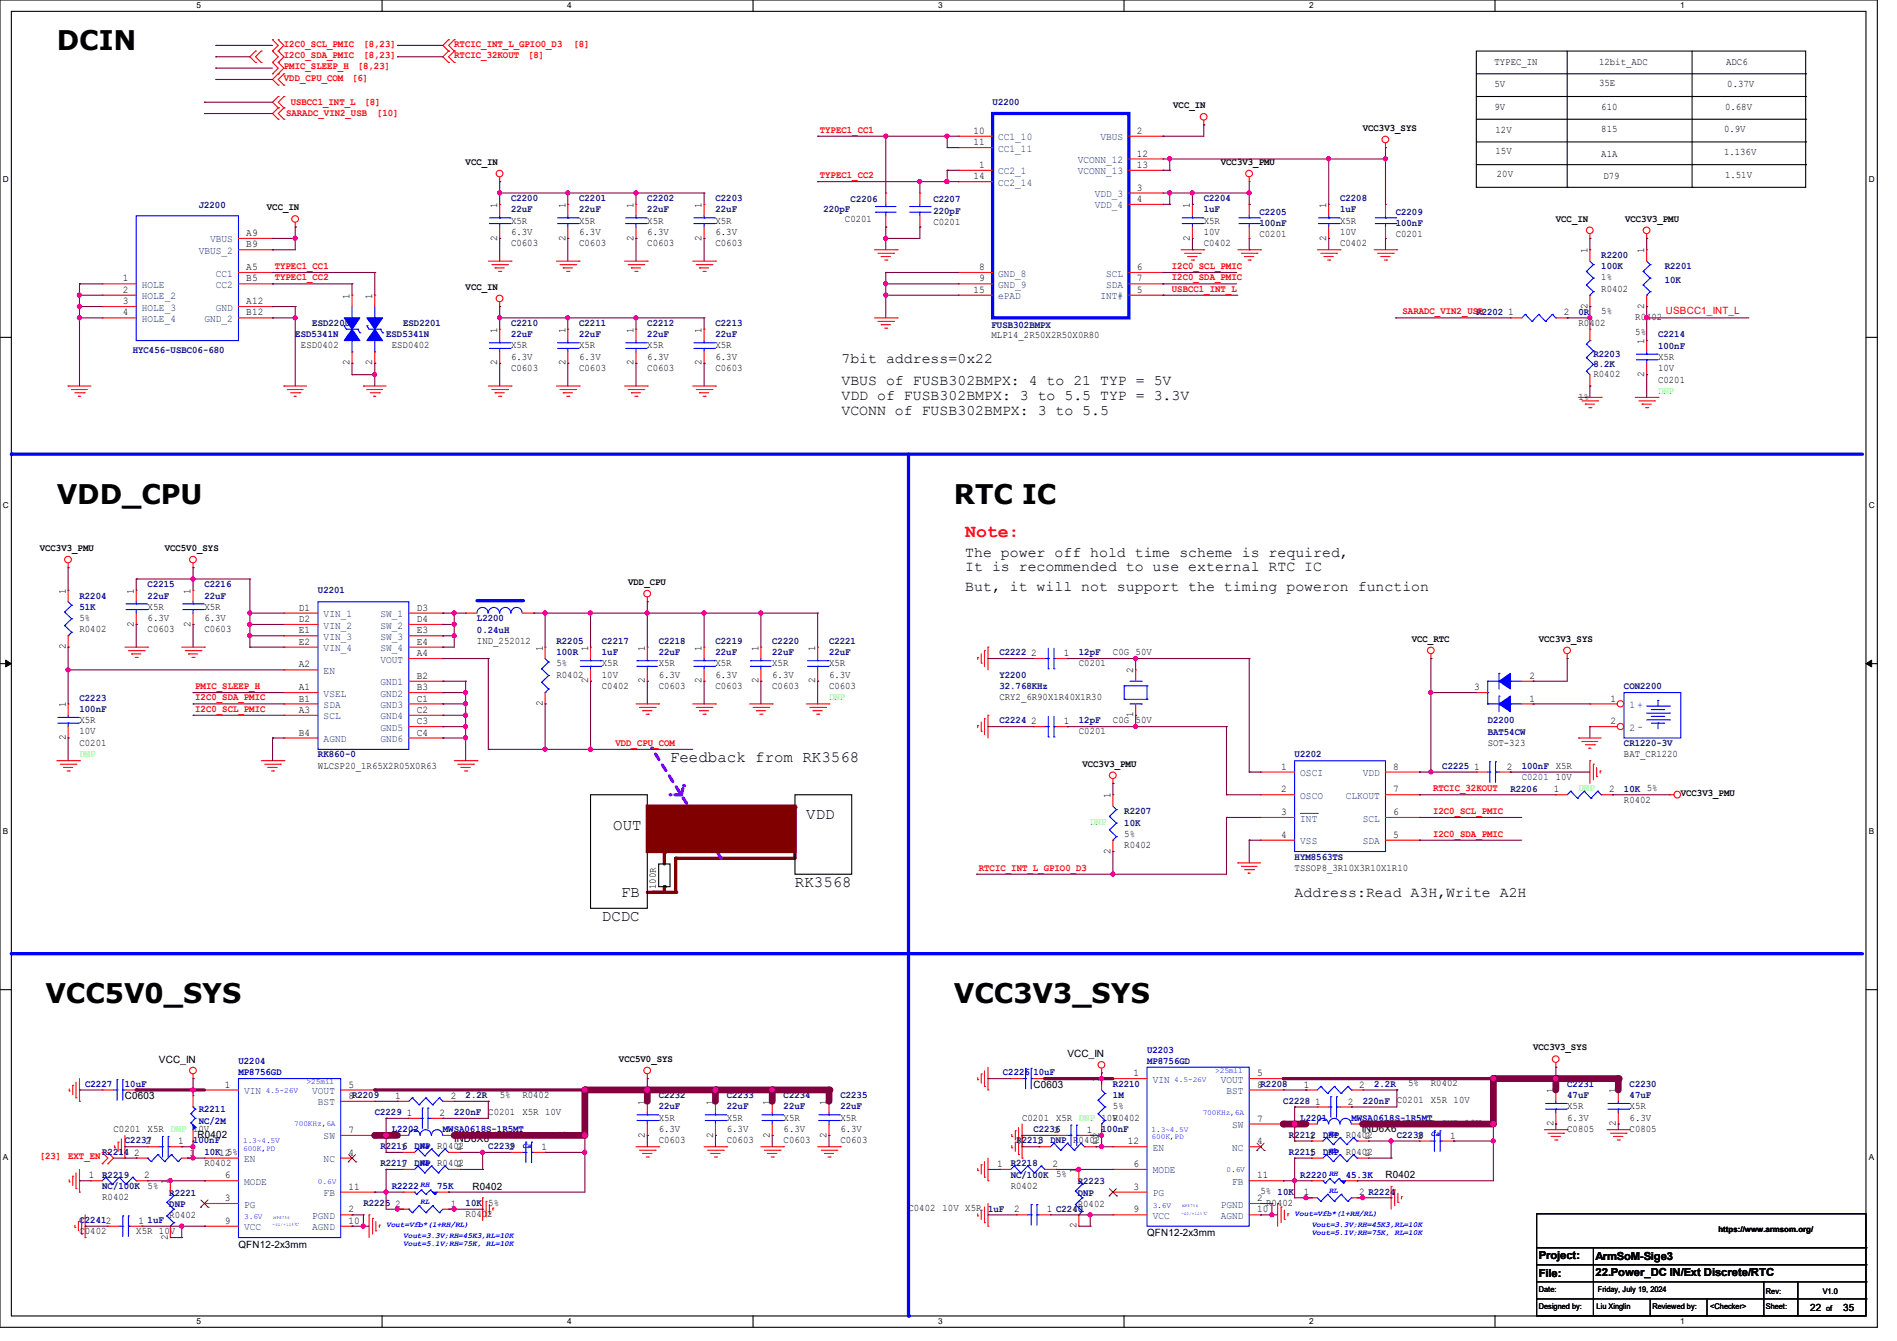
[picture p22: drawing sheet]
<svg xmlns="http://www.w3.org/2000/svg" width="297mm" height="210mm" viewBox="0 0 297 210" stroke-linecap="round" stroke-linejoin="round" font-family="sans-serif">
<defs><g id="words">
<g font-size="4.2">
<text x="8.9" y="7.8">DCIN</text>
<text x="8.9" y="78.9">VDD_CPU</text>
<text x="149.4" y="78.9">RTC IC</text>
<text x="7.1" y="157.1">VCC5V0_SYS</text>
<text x="149.4" y="157.1">VCC3V3_SYS</text>
</g>
<text font-size="2.8" fill="#f00" x="151.1" y="84.2">Note:</text>
<g font-size="2.5">
<text x="104.9" y="119.3">Feedback from RK3568</text>
<text x="96" y="130">OUT</text>
<text x="126.2" y="128.2">VDD</text>
<text x="97.2" y="140.5">FB</text>
<text x="124.5" y="138.9">RK3568</text>
<text x="94.2" y="144.2">DCDC</text>
</g>
<g font-size="2.3">
<text x="131.7" y="56.8">7bit address=0x22</text>
<text x="131.7" y="60.4">VBUS of FUSB302BMPX: 4 to 21 TYP = 5V</text>
<text x="131.7" y="62.7">VDD of FUSB302BMPX: 3 to 5.5 TYP = 3.3V</text>
<text x="131.7" y="64.9">VCONN of FUSB302BMPX: 3 to 5.5</text>
<text x="151.1" y="87.2">The power off hold time scheme is required,</text>
<text x="151.1" y="89.5">It is recommended to use external RTC IC</text>
<text x="151.1" y="92.5">But, it will not support the timing poweron function</text>
<text x="202.7" y="140.5">Address:Read A3H,Write A2H</text>
</g>
<g font-size="1.7">
<text x="240.9" y="197.2">Project:</text>
<text x="249.8" y="197.4">ArmSoM-Sige3</text>
<text x="240.9" y="200">File:</text>
<text x="249.8" y="199.9">22.Power_DC IN/Ext Discrete/RTC</text>
</g>
<g font-size="1.6" fill="#f00">
<text x="44.4" y="10.9">PMIC_SLEEP_H</text>
<text x="44.4" y="7.3">I2C0_SCL_PMIC</text>
<text x="44.4" y="9.1">I2C0_SDA_PMIC</text>
<text x="56" y="10.9">[8,23]</text>
<text x="56.9" y="7.3">[8,23]</text>
<text x="56.9" y="9.1">[8,23]</text>
<text x="71.1" y="7.3">RTCIC_INT_L_GPIO0_D3</text>
<text x="71.1" y="9.1">RTCIC_32KOUT</text>
<text x="82.7" y="9.1">[8]</text>
<text x="89.8" y="7.3">[8]</text>
<text x="44.4" y="12.7">VDD_CPU_COM</text>
<text x="45.5" y="16.4">USBCC1_INT_L</text>
<text x="55.1" y="12.7">[6]</text>
<text x="57.1" y="16.4">[8]</text>
<text x="44.8" y="18.2">SARADC_VIN2_USB</text>
<text x="59" y="18.2">[10]</text>
<text x="128.4" y="20.8">TYPEC1_CC1</text>
<text x="128.4" y="27.9">TYPEC1_CC2</text>
<text x="43" y="42.1">TYPEC1_CC1</text>
<text x="43" y="43.9">TYPEC1_CC2</text>
<text x="183.5" y="42.1">I2C0_SCL_PMIC</text>
<text x="183.5" y="43.9">I2C0_SDA_PMIC</text>
<text x="183.5" y="45.7">USBCC1_INT_L</text>
<text x="219.6" y="49.2">SARADC_VIN2_USRB2202</text>
<text x="260.8" y="49.2">USBCC1_INT_L</text>
<text x="30.6" y="107.9">PMIC_SLEEP_H</text>
<text x="30.6" y="111.5">I2C0_SCL_PMIC</text>
<text x="30.6" y="109.7">I2C0_SDA_PMIC</text>
<text x="96.4" y="116.8">VDD_CPU_COM</text>
<text x="224.4" y="123.9">RTCIC_32KOUT</text>
<text x="224.4" y="127.5">I2C0_SCL_PMIC</text>
<text x="224.4" y="131">I2C0_SDA_PMIC</text>
<text x="153.2" y="136.4">RTCIC_INT_L_GPIO0_D3</text>
<text x="6.2" y="181.6">[23] EXT_EN</text>
</g>
<g font-size="1.6">
<text x="234" y="10.1">TYPEC_IN</text>
<text x="250.4" y="10.1">12bit_ADC</text>
<text x="270.3" y="10.1">ADC6</text>
<text x="183.7" y="16.9">VCC_IN</text>
<text x="234" y="13.7">5V</text>
<text x="234" y="17.2">9V</text>
<text x="250.4" y="13.5">35E</text>
<text x="250.7" y="17.2">610</text>
<text x="270.1" y="17.2">0.68V</text>
<text x="270.4" y="13.7">0.37V</text>
<text x="152.4" y="21">10</text>
<text x="152.4" y="22.7">11</text>
<text x="178" y="21">2</text>
<text x="213.4" y="20.5">VCC3V3_SYS</text>
<text x="234.1" y="20.8">12V</text>
<text x="250.7" y="20.6">815</text>
<text x="269.9" y="20.6">0.9V</text>
<text x="72.9" y="25.8">VCC_IN</text>
<text x="152.4" y="28.1">14</text>
<text x="153.3" y="26.3">1</text>
<text x="178" y="29.8">3</text>
<text x="178" y="24.5">12</text>
<text x="178" y="26.3">13</text>
<text x="191.1" y="25.8">VCC3V3_PMU</text>
<text x="234.1" y="24.2">15V</text>
<text x="234.4" y="27.7">20V</text>
<text x="250.7" y="24.5">A1A</text>
<text x="251" y="28.1">D79</text>
<text x="269.9" y="24.3">1.136V</text>
<text x="270.1" y="27.9">1.51V</text>
<text x="41.8" y="32.9">VCC_IN</text>
<text x="77.9" y="32.6" transform="rotate(-90 77.9 32.6)">1</text>
<text x="80" y="35">X5R</text>
<text x="88.5" y="32.6" transform="rotate(-90 88.5 32.6)">1</text>
<text x="90.7" y="35">X5R</text>
<text x="99.2" y="32.6" transform="rotate(-90 99.2 32.6)">1</text>
<text x="101.3" y="35">X5R</text>
<text x="109.9" y="32.6" transform="rotate(-90 109.9 32.6)">1</text>
<text x="112" y="35">X5R</text>
<text x="132.3" y="34.8">C0201</text>
<text x="146.1" y="35.2">C0201</text>
<text x="178" y="31.6">4</text>
<text x="186.3" y="32.6" transform="rotate(-90 186.3 32.6)">1</text>
<text x="188.5" y="35">X5R</text>
<text x="207.6" y="32.6" transform="rotate(-90 207.6 32.6)">1</text>
<text x="209.8" y="35">X5R</text>
<text x="243.6" y="34.7">VCC_IN</text>
<text x="254.4" y="34.7">VCC3V3_PMU</text>
<text x="38.6" y="37">A9</text>
<text x="38.6" y="38.7">B9</text>
<text x="77.9" y="37.7" transform="rotate(-90 77.9 37.7)">2</text>
<text x="80" y="38.6">C0603</text>
<text x="80" y="36.8">6.3V</text>
<text x="88.5" y="37.7" transform="rotate(-90 88.5 37.7)">2</text>
<text x="90.7" y="38.6">C0603</text>
<text x="90.7" y="36.8">6.3V</text>
<text x="99.2" y="37.7" transform="rotate(-90 99.2 37.7)">2</text>
<text x="101.3" y="38.6">C0603</text>
<text x="101.3" y="36.8">6.3V</text>
<text x="109.9" y="37.7" transform="rotate(-90 109.9 37.7)">2</text>
<text x="112" y="38.6">C0603</text>
<text x="112" y="36.8">6.3V</text>
<text x="186.3" y="37.7" transform="rotate(-90 186.3 37.7)">2</text>
<text x="188.5" y="38.6">C0402</text>
<text x="188.5" y="36.8">10V</text>
<text x="197.2" y="37.1">C0201</text>
<text x="207.6" y="37.7" transform="rotate(-90 207.6 37.7)">2</text>
<text x="209.8" y="38.6">C0402</text>
<text x="209.8" y="36.8">10V</text>
<text x="218.5" y="37.1">C0201</text>
<text x="248.5" y="39.7" transform="rotate(-90 248.5 39.7)">1</text>
<text x="257.4" y="39.7" transform="rotate(-90 257.4 39.7)">1</text>
<text x="19.2" y="44.1">1</text>
<text x="19.2" y="45.8">2</text>
<text x="19.2" y="47.6">3</text>
<text x="38.6" y="47.6">A12</text>
<text x="38.6" y="44.1">B5</text>
<text x="38.6" y="42.3">A5</text>
<text x="54.7" y="46.8" transform="rotate(-90 54.7 46.8)">1</text>
<text x="58.3" y="46.8" transform="rotate(-90 58.3 46.8)">1</text>
<text x="72.9" y="45.4">VCC_IN</text>
<text x="152.4" y="45.8">15</text>
<text x="153.3" y="42.3">8</text>
<text x="153.3" y="44.1">9</text>
<text x="178" y="45.8">5</text>
<text x="178" y="42.3">6</text>
<text x="178" y="44.1">7</text>
<text x="250.7" y="45.7">R0402</text>
<text x="250.7" y="43.9">1%</text>
<text x="19.2" y="49.4">4</text>
<text x="38.6" y="49.4">B12</text>
<text x="77.9" y="52.1" transform="rotate(-90 77.9 52.1)">1</text>
<text x="88.5" y="52.1" transform="rotate(-90 88.5 52.1)">1</text>
<text x="99.2" y="52.1" transform="rotate(-90 99.2 52.1)">1</text>
<text x="109.9" y="52.1" transform="rotate(-90 109.9 52.1)">1</text>
<text x="155.2" y="53">MLP14_2R50X2R50X0R80</text>
<text x="236.1" y="49.4">1</text>
<text x="244.8" y="49.4">2</text>
<text x="247.1" y="51">R0402</text>
<text x="248.5" y="48.3" transform="rotate(-90 248.5 48.3)">2</text>
<text x="250.7" y="49.2">5%</text>
<text x="256" y="50.1">R0402</text>
<text x="256" y="52.5">5%</text>
<text x="257.4" y="53.9" transform="rotate(-90 257.4 53.9)">1</text>
<text x="257.4" y="48.3" transform="rotate(-90 257.4 48.3)">2</text>
<text x="47.1" y="54.6">ESD0402</text>
<text x="54.7" y="57.2" transform="rotate(-90 54.7 57.2)">2</text>
<text x="58.3" y="57.2" transform="rotate(-90 58.3 57.2)">2</text>
<text x="61.3" y="54.6">ESD0402</text>
<text x="77.9" y="57.2" transform="rotate(-90 77.9 57.2)">2</text>
<text x="80" y="58.1">C0603</text>
<text x="80" y="54.6">X5R</text>
<text x="80" y="56.3">6.3V</text>
<text x="88.5" y="57.2" transform="rotate(-90 88.5 57.2)">2</text>
<text x="90.7" y="58.1">C0603</text>
<text x="90.7" y="54.6">X5R</text>
<text x="90.7" y="56.3">6.3V</text>
<text x="99.2" y="57.2" transform="rotate(-90 99.2 57.2)">2</text>
<text x="101.3" y="58.1">C0603</text>
<text x="101.3" y="54.6">X5R</text>
<text x="101.3" y="56.3">6.3V</text>
<text x="109.9" y="57.2" transform="rotate(-90 109.9 57.2)">2</text>
<text x="112" y="58.1">C0603</text>
<text x="112" y="54.6">X5R</text>
<text x="112" y="56.3">6.3V</text>
<text x="249.5" y="59">R0402</text>
<text x="257.4" y="59" transform="rotate(-90 257.4 59)">2</text>
<text x="259.6" y="59.9">C0201</text>
<text x="259.6" y="56.3">X5R</text>
<text x="259.6" y="58.1">10V</text>
<text x="247.1" y="62.6">1%</text>
<text x="6.2" y="86.3">VCC3V3_PMU</text>
<text x="25.8" y="86.3">VCC5V0_SYS</text>
<text x="10.3" y="93" transform="rotate(-90 10.3 93)">1</text>
<text x="21" y="93" transform="rotate(-90 21 93)">1</text>
<text x="23.1" y="95.5">X5R</text>
<text x="29.8" y="93" transform="rotate(-90 29.8 93)">1</text>
<text x="32" y="95.5">X5R</text>
<text x="46.8" y="95.6">D1</text>
<text x="65.2" y="95.6">D3</text>
<text x="98.3" y="91.6">VDD_CPU</text>
<text x="10.3" y="101.7" transform="rotate(-90 10.3 101.7)">2</text>
<text x="12.4" y="99">R0402</text>
<text x="12.4" y="97.2">5%</text>
<text x="21" y="98.1" transform="rotate(-90 21 98.1)">2</text>
<text x="23.1" y="99">C0603</text>
<text x="23.1" y="97.2">6.3V</text>
<text x="29.8" y="98.1" transform="rotate(-90 29.8 98.1)">2</text>
<text x="32" y="99">C0603</text>
<text x="32" y="97.2">6.3V</text>
<text x="46.8" y="97.4">D2</text>
<text x="46.8" y="99.2">E1</text>
<text x="46.8" y="101">E2</text>
<text x="65.2" y="97.4">D4</text>
<text x="65.2" y="99.2">E3</text>
<text x="65.2" y="101">E4</text>
<text x="74.7" y="100.8">IND_252012</text>
<text x="85" y="101.9" transform="rotate(-90 85 101.9)">1</text>
<text x="92.1" y="101.9" transform="rotate(-90 92.1 101.9)">1</text>
<text x="101" y="101.9" transform="rotate(-90 101 101.9)">1</text>
<text x="109.9" y="101.9" transform="rotate(-90 109.9 101.9)">1</text>
<text x="118.7" y="101.9" transform="rotate(-90 118.7 101.9)">1</text>
<text x="127.6" y="101.9" transform="rotate(-90 127.6 101.9)">1</text>
<text x="221" y="100.5">VCC_RTC</text>
<text x="240.9" y="100.5">VCC3V3_SYS</text>
<text x="46.8" y="104.5">A2</text>
<text x="65.2" y="106.3">B2</text>
<text x="65.2" y="102.7">A4</text>
<text x="87.1" y="106.1">R0402</text>
<text x="87.1" y="104.4">5%</text>
<text x="92.1" y="107" transform="rotate(-90 92.1 107)">2</text>
<text x="94.2" y="107.9">C0402</text>
<text x="94.2" y="104.4">X5R</text>
<text x="94.2" y="106.1">10V</text>
<text x="101" y="107" transform="rotate(-90 101 107)">2</text>
<text x="103.1" y="107.9">C0603</text>
<text x="103.1" y="104.4">X5R</text>
<text x="103.1" y="106.1">6.3V</text>
<text x="109.9" y="107" transform="rotate(-90 109.9 107)">2</text>
<text x="112" y="107.9">C0603</text>
<text x="112" y="104.4">X5R</text>
<text x="112" y="106.1">6.3V</text>
<text x="118.7" y="107" transform="rotate(-90 118.7 107)">2</text>
<text x="120.9" y="107.9">C0603</text>
<text x="120.9" y="104.4">X5R</text>
<text x="120.9" y="106.1">6.3V</text>
<text x="127.6" y="107" transform="rotate(-90 127.6 107)">2</text>
<text x="129.8" y="107.9">C0603</text>
<text x="129.8" y="104.4">X5R</text>
<text x="129.8" y="106.1">6.3V</text>
<text x="161.5" y="102.7">2</text>
<text x="166.6" y="102.7">1</text>
<text x="168.9" y="104.4">C0201</text>
<text x="174.2" y="102.6">C0G 50V</text>
<text x="177.4" y="105.5" transform="rotate(-90 177.4 105.5)">2</text>
<text x="239.5" y="106.3">2</text>
<text x="10.3" y="110.8" transform="rotate(-90 10.3 110.8)">1</text>
<text x="12.4" y="113.2">X5R</text>
<text x="46.8" y="108.1">A1</text>
<text x="46.8" y="109.9">B1</text>
<text x="46.8" y="111.6">A3</text>
<text x="65.2" y="108.1">B3</text>
<text x="65.2" y="109.9">C1</text>
<text x="65.2" y="111.6">C2</text>
<text x="65.2" y="113.4">C3</text>
<text x="85" y="110.6" transform="rotate(-90 85 110.6)">2</text>
<text x="156.5" y="109.7">CRY2_6R90X1R40X1R30</text>
<text x="161.5" y="113.4">2</text>
<text x="166.6" y="113.4">1</text>
<text x="174.2" y="113.2">C0G 50V</text>
<text x="177.4" y="112.4" transform="rotate(-90 177.4 112.4)">1</text>
<text x="230.8" y="108.1">3</text>
<text x="239.5" y="109.9">1</text>
<text x="252.1" y="109.9">1</text>
<text x="252.1" y="113.4">2</text>
<text x="10.3" y="115.9" transform="rotate(-90 10.3 115.9)">2</text>
<text x="12.4" y="116.8">C0201</text>
<text x="12.4" y="115">10V</text>
<text x="46.8" y="115.2">B4</text>
<text x="65.2" y="115.2">C4</text>
<text x="168.9" y="115">C0201</text>
<text x="232.9" y="116.8">SOT-323</text>
<text x="254.3" y="118.6">BAT_CR1220</text>
<text x="49.8" y="120.4">WLCSP20_1R65X2R05X0R63</text>
<text x="169.5" y="120.1">VCC3V3_PMU</text>
<text x="173.9" y="125" transform="rotate(-90 173.9 125)">1</text>
<text x="200.6" y="120.5">1</text>
<text x="200.6" y="124.1">2</text>
<text x="218.1" y="124.1">7</text>
<text x="218.1" y="120.5">8</text>
<text x="230.8" y="120.5">1</text>
<text x="235.9" y="120.5">2</text>
<text x="243.2" y="124.1">1</text>
<text x="243.6" y="120.4">X5R</text>
<text x="243.6" y="122.1">10V</text>
<text x="251.9" y="124.1">2</text>
<text x="254.3" y="125.7">R0402</text>
<text x="263.1" y="124.7">VCC3V3_PMU</text>
<text x="176" y="131">5%</text>
<text x="200.6" y="127.6">3</text>
<text x="200.6" y="131.2">4</text>
<text x="218.1" y="131.2">5</text>
<text x="218.1" y="127.6">6</text>
<text x="173.9" y="133.7" transform="rotate(-90 173.9 133.7)">2</text>
<text x="176" y="132.8">R0402</text>
<text x="202.7" y="136.4">TSSOP8_3R10X3R10X1R10</text>
<text x="102.7" y="139.2" transform="rotate(-90 102.7 139.2)">100R</text>
<text x="24.9" y="166.5">VCC_IN</text>
<text x="96.9" y="166.3">VCC5V0_SYS</text>
<text x="167.1" y="165.6">VCC_IN</text>
<text x="240" y="164.5">VCC3V3_SYS</text>
<text x="19.6" y="172.1">C0603</text>
<text x="35.2" y="170.3">1</text>
<text x="54.6" y="170.3">5</text>
<text x="54.6" y="172.1">8R2209</text>
<text x="61.9" y="172.1">1</text>
<text x="70.6" y="172.1">2</text>
<text x="78.2" y="171.9">5%</text>
<text x="81.8" y="171.9">R0402</text>
<text x="101" y="173" transform="rotate(-90 101 173)">1</text>
<text x="111.6" y="173" transform="rotate(-90 111.6 173)">1</text>
<text x="120.5" y="173" transform="rotate(-90 120.5 173)">1</text>
<text x="129.4" y="173" transform="rotate(-90 129.4 173)">1</text>
<text x="161.8" y="170.3">C0603</text>
<text x="172.1" y="169.5" transform="rotate(-90 172.1 169.5)">1</text>
<text x="174.2" y="173.7">5%</text>
<text x="177.5" y="168.5">1</text>
<text x="196.8" y="168.5">5</text>
<text x="196.8" y="170.3">8R2208</text>
<text x="204.1" y="170.3">1</text>
<text x="205.9" y="173">1</text>
<text x="211" y="173">2</text>
<text x="212.8" y="170.3">2</text>
<text x="218.7" y="172.8">C0201</text>
<text x="220.5" y="170.1">5%</text>
<text x="224" y="170.1">R0402</text>
<text x="224" y="172.8">X5R 10V</text>
<text x="243.2" y="171.2" transform="rotate(-90 243.2 171.2)">1</text>
<text x="245.4" y="173.7">X5R</text>
<text x="253" y="171.2" transform="rotate(-90 253 171.2)">1</text>
<text x="255.1" y="173.7">X5R</text>
<text x="17.8" y="177.2">C0201</text>
<text x="23.1" y="177.2">X5R DNP 10V</text>
<text x="27.9" y="179.2">1</text>
<text x="30.9" y="178.2">R0402</text>
<text x="54.6" y="177.4">7</text>
<text x="63.7" y="174.8">1</text>
<text x="68.8" y="174.8">2</text>
<text x="71.1" y="178.9">IND6X6</text>
<text x="74.7" y="178.1">C0201</text>
<text x="76.5" y="174.6">C0201</text>
<text x="80" y="178.1">X5R DNP 10V</text>
<text x="81.8" y="174.6">X5R 10V</text>
<text x="101" y="178.1" transform="rotate(-90 101 178.1)">2</text>
<text x="103.1" y="179">C0603</text>
<text x="103.1" y="175.5">X5R</text>
<text x="103.1" y="177.2">6.3V</text>
<text x="111.6" y="178.1" transform="rotate(-90 111.6 178.1)">2</text>
<text x="113.8" y="179">C0603</text>
<text x="113.8" y="175.5">X5R</text>
<text x="113.8" y="177.2">6.3V</text>
<text x="120.5" y="178.1" transform="rotate(-90 120.5 178.1)">2</text>
<text x="122.7" y="179">C0603</text>
<text x="122.7" y="175.5">X5R</text>
<text x="122.7" y="177.2">6.3V</text>
<text x="129.4" y="178.1" transform="rotate(-90 129.4 178.1)">2</text>
<text x="131.6" y="179">C0603</text>
<text x="131.6" y="175.5">X5R</text>
<text x="131.6" y="177.2">6.3V</text>
<text x="160" y="175.5">C0201</text>
<text x="165.4" y="175.5">X5R DNP 10V</text>
<text x="168" y="179">R</text>
<text x="168.9" y="179">04022</text>
<text x="170.1" y="177.4">1</text>
<text x="172.1" y="178.1" transform="rotate(-90 172.1 178.1)">2</text>
<text x="174.2" y="175.5">R0402</text>
<text x="176.6" y="179.2">12</text>
<text x="196.8" y="179.2">4</text>
<text x="196.8" y="175.6">7</text>
<text x="213.2" y="177.3">IND6X6</text>
<text x="216.9" y="176.4">C0201</text>
<text x="222.2" y="176.4">X5R DNP 10V</text>
<text x="227" y="178.3">1</text>
<text x="243.2" y="176.4" transform="rotate(-90 243.2 176.4)">2</text>
<text x="245.4" y="177.2">C0805</text>
<text x="245.4" y="175.5">6.3V</text>
<text x="253" y="176.4" transform="rotate(-90 253 176.4)">2</text>
<text x="255.1" y="177.2">C0805</text>
<text x="255.1" y="175.5">6.3V</text>
<text x="13.9" y="184.5">1</text>
<text x="21" y="181">2</text>
<text x="22.6" y="184.5">2</text>
<text x="26.3" y="185.5" transform="rotate(-90 26.3 185.5)">1</text>
<text x="29.7" y="181">1</text>
<text x="32" y="182.6">R0402</text>
<text x="35.2" y="184.5">6</text>
<text x="54.6" y="181">4</text>
<text x="84.8" y="180.1">1</text>
<text x="156.1" y="182.8">1</text>
<text x="164.8" y="182.8">2</text>
<text x="165.4" y="184.4">5%</text>
<text x="168.5" y="183.7" transform="rotate(-90 168.5 183.7)">1</text>
<text x="177.5" y="182.8">6</text>
<text x="196.8" y="184.5">11</text>
<text x="216.9" y="184.4">R0402</text>
<text x="16" y="187.9">R0402</text>
<text x="21.7" y="191.6">1</text>
<text x="23.1" y="186.1">5%</text>
<text x="26.5" y="190.8">R0402</text>
<text x="35.2" y="188.1">3</text>
<text x="35.2" y="191.6">9</text>
<text x="54.6" y="189.9">2</text>
<text x="54.6" y="191.6">10</text>
<text x="54.6" y="186.3">11</text>
<text x="61.9" y="189">2</text>
<text x="70.6" y="189">1</text>
<text x="72.9" y="190.6">R0402</text>
<text x="74" y="186.4">R0402</text>
<text x="76.5" y="188.8">5%</text>
<text x="142.2" y="189.7">C0402</text>
<text x="147.6" y="189.7">10V X5R</text>
<text x="158.2" y="186.1">R0402</text>
<text x="158.8" y="189.9">2</text>
<text x="163.9" y="189.9">1 C2240</text>
<text x="168.7" y="189">R0402</text>
<text x="177.5" y="186.3">3</text>
<text x="177.5" y="189.9">9</text>
<text x="196.8" y="188.1">2</text>
<text x="196.8" y="189.9">10</text>
<text x="197.4" y="187">5% 10K</text>
<text x="198.2" y="188.8">R0402</text>
<text x="204.1" y="187.2">1</text>
<text x="212.8" y="187.2">2 R2224</text>
<text x="12.4" y="193.3">C0402</text>
<text x="21.3" y="193.3">X5R 10V</text>
<text x="26.3" y="194.1" transform="rotate(-90 26.3 194.1)">2</text>
<text x="37.3" y="195.4">QFN12-2x3mm</text>
<text x="168.5" y="192.4" transform="rotate(-90 168.5 192.4)">2</text>
<text x="179.6" y="193.6">QFN12-2x3mm</text>
<text x="283.4" y="205.4">22</text>
<text x="288.6" y="205.4">35</text>
</g>
<g font-size="1.6" fill="#000080">
<text x="155.4" y="16.4">U2200</text>
<text x="31.1" y="32.6">J2200</text>
<text x="80" y="31.5">C2200</text>
<text x="80" y="33.3">22uF</text>
<text x="90.7" y="31.5">C2201</text>
<text x="90.7" y="33.3">22uF</text>
<text x="101.3" y="31.5">C2202</text>
<text x="101.3" y="33.3">22uF</text>
<text x="112" y="31.5">C2203</text>
<text x="112" y="33.3">22uF</text>
<text x="128.9" y="33.3">220pF</text>
<text x="133.2" y="31.7">C2206</text>
<text x="146.1" y="31.7">C2207</text>
<text x="146.1" y="33.4">220pF</text>
<text x="188.5" y="31.5">C2204</text>
<text x="188.5" y="33.3">1uF</text>
<text x="197.2" y="33.6">C2205</text>
<text x="197.2" y="35.4">100nF</text>
<text x="209.8" y="31.5">C2208</text>
<text x="209.8" y="33.3">1uF</text>
<text x="218.5" y="33.6">C2209</text>
<text x="218.5" y="35.4">100nF</text>
<text x="250.7" y="40.4">R2200</text>
<text x="250.7" y="42.2">100K</text>
<text x="260.6" y="42.2">R2201</text>
<text x="260.6" y="44.3">10K</text>
<text x="46.2" y="52.8">ESD5341N</text>
<text x="48.9" y="51.1">ESD2200</text>
<text x="60.5" y="52.8">ESD5341N</text>
<text x="63.1" y="51.1">ESD2201</text>
<text x="80" y="51.1">C2210</text>
<text x="80" y="52.8">22uF</text>
<text x="90.7" y="51.1">C2211</text>
<text x="90.7" y="52.8">22uF</text>
<text x="101.3" y="51.1">C2212</text>
<text x="101.3" y="52.8">22uF</text>
<text x="112" y="51.1">C2213</text>
<text x="112" y="52.8">22uF</text>
<text x="155.2" y="51.4">FUSB302BMPX</text>
<text x="247.1" y="49.3">0R</text>
<text x="259.6" y="52.8">C2214</text>
<text x="20.8" y="55.3">HYC456-USBC06-680</text>
<text x="249.5" y="55.8">R2203</text>
<text x="249.5" y="57.4">8.2K</text>
<text x="259.6" y="54.6">100nF</text>
<text x="12.4" y="93.7">R2204</text>
<text x="12.4" y="95.5">51K</text>
<text x="23.1" y="91.9">C2215</text>
<text x="23.1" y="93.7">22uF</text>
<text x="32" y="91.9">C2216</text>
<text x="32" y="93.7">22uF</text>
<text x="49.8" y="92.8">U2201</text>
<text x="74.7" y="97.3">L2200</text>
<text x="74.7" y="99.1">0.24uH</text>
<text x="87.1" y="100.8">R2205</text>
<text x="94.2" y="100.8">C2217</text>
<text x="103.1" y="100.8">C2218</text>
<text x="112" y="100.8">C2219</text>
<text x="120.9" y="100.8">C2220</text>
<text x="129.8" y="100.8">C2221</text>
<text x="87.1" y="102.6">100R</text>
<text x="94.2" y="102.6">1uF</text>
<text x="103.1" y="102.6">22uF</text>
<text x="112" y="102.6">22uF</text>
<text x="120.9" y="102.6">22uF</text>
<text x="129.8" y="102.6">22uF</text>
<text x="156.5" y="106.2">Y2200</text>
<text x="156.5" y="107.9">32.768KHz</text>
<text x="156.5" y="102.6">C2222</text>
<text x="168.9" y="102.6">12pF</text>
<text x="254.3" y="107.9">CON2200</text>
<text x="12.4" y="109.7">C2223</text>
<text x="12.4" y="111.5">100nF</text>
<text x="156.5" y="113.3">C2224</text>
<text x="168.9" y="113.3">12pF</text>
<text x="232.9" y="113.3">D2200</text>
<text x="49.8" y="118.6">RK860-0</text>
<text x="202.7" y="118.6">U2202</text>
<text x="232.9" y="115.1">BAT54CW</text>
<text x="254.3" y="116.8">CR1220-3V</text>
<text x="225.8" y="120.4">C2225</text>
<text x="236.5" y="124">R2206</text>
<text x="238.3" y="120.4">100nF</text>
<text x="238.3" y="122.1">C0201</text>
<text x="254.3" y="124">10K 5%</text>
<text x="176" y="127.5">R2207</text>
<text x="176" y="129.3">10K</text>
<text x="202.7" y="134.6">HYM8563TS</text>
<text x="72.9" y="172">2.2R</text>
<text x="103.1" y="172">C2232</text>
<text x="103.1" y="173.7">22uF</text>
<text x="113.8" y="172">C2233</text>
<text x="113.8" y="173.7">22uF</text>
<text x="122.7" y="172">C2234</text>
<text x="122.7" y="173.7">22uF</text>
<text x="131.6" y="172">C2235</text>
<text x="131.6" y="173.7">22uF</text>
<text x="174.2" y="170.2">R2210</text>
<text x="174.2" y="172">1M</text>
<text x="200.9" y="172.8">C2228</text>
<text x="213.4" y="172.8">220nF</text>
<text x="215.1" y="170.2">2.2R</text>
<text x="245.4" y="170.2">C2231</text>
<text x="245.4" y="172">47uF</text>
<text x="255.1" y="170.2">C2230</text>
<text x="255.1" y="172">47uF</text>
<text x="19.6" y="179.1">C2232</text>
<text x="22.9" y="179.1">7</text>
<text x="30.2" y="179.1">100nF</text>
<text x="58.7" y="174.6">C2229</text>
<text x="59.6" y="180">R2211</text>
<text x="63" y="180">6</text>
<text x="64.9" y="180">DNP R04022</text>
<text x="71.1" y="174.6">220nF</text>
<text x="76.5" y="180">C2232</text>
<text x="79.8" y="180">9</text>
<text x="159.1" y="179.1">R2211</text>
<text x="161.8" y="177.3">C2232</text>
<text x="162.5" y="179.1">3</text>
<text x="164.5" y="179.1">DNP</text>
<text x="165.2" y="177.3">6</text>
<text x="172.5" y="177.3">100nF</text>
<text x="201.8" y="178.2">R2211</text>
<text x="205.2" y="178.2">2</text>
<text x="207.1" y="178.2">DNP R04022</text>
<text x="218.7" y="178.2">C2232</text>
<text x="222.1" y="178.2">8</text>
<text x="16" y="184.4">R2219</text>
<text x="16" y="180.8">R2214</text>
<text x="32" y="180.8">10K125%</text>
<text x="59.6" y="182.6">R2211</text>
<text x="63" y="182.6">7</text>
<text x="64.9" y="182.6">DNP R04022</text>
<text x="158.2" y="182.6">R2218</text>
<text x="158.2" y="184.4">NC/100K</text>
<text x="168.7" y="185.5">R2223</text>
<text x="201.8" y="180.8">R2211</text>
<text x="205.2" y="180.8">5</text>
<text x="207.1" y="180.8">DNP R04022</text>
<text x="12.4" y="191.5">C22412</text>
<text x="16" y="186.2">NC/100K</text>
<text x="23.1" y="191.5">1uF</text>
<text x="26.5" y="187.2">R2221</text>
<text x="26.5" y="189">DNP</text>
<text x="56.9" y="188.8">R2225</text>
<text x="72.9" y="188.8">10K</text>
<text x="154.7" y="189.7">1uF</text>
<text x="168.7" y="187.2">DNP</text>
</g>
<g font-size="1.6" fill="#004080">
<text x="156.3" y="22">CC1_10</text>
<text x="156.3" y="23.7">CC1_11</text>
<text x="172.3" y="22">VBUS</text>
<text x="156.3" y="27.3">CC2_1</text>
<text x="156.3" y="29.1">CC2_14</text>
<text x="168.7" y="25.5">VCONN_12</text>
<text x="168.7" y="27.3">VCONN_13</text>
<text x="171.4" y="30.9">VDD_3</text>
<text x="171.4" y="32.6">VDD_4</text>
<text x="31.1" y="39.8">VBUS_2</text>
<text x="32.9" y="38">VBUS</text>
<text x="22.2" y="45.1">HOLE</text>
<text x="22.2" y="46.9">HOLE_2</text>
<text x="33.8" y="45.1">CC2</text>
<text x="33.8" y="43.3">CC1</text>
<text x="156.3" y="43.3">GND_8</text>
<text x="156.3" y="45.1">GND_9</text>
<text x="156.3" y="46.9">ePAD</text>
<text x="172.3" y="46.9">INT#</text>
<text x="173.2" y="43.3">SCL</text>
<text x="173.2" y="45.1">SDA</text>
<text x="22.2" y="48.6">HOLE_3</text>
<text x="22.2" y="50.4">HOLE_4</text>
<text x="32" y="50.4">GND_2</text>
<text x="33.8" y="48.6">GND</text>
<text x="50.7" y="96.6">VIN_1</text>
<text x="50.7" y="98.4">VIN_2</text>
<text x="50.7" y="100.2">VIN_3</text>
<text x="50.7" y="102">VIN_4</text>
<text x="59.6" y="96.6">SW_1</text>
<text x="59.6" y="98.4">SW_2</text>
<text x="59.6" y="100.2">SW_3</text>
<text x="59.6" y="102">SW_4</text>
<text x="50.7" y="105.5">EN</text>
<text x="59.6" y="107.3">GND1</text>
<text x="59.6" y="103.8">VOUT</text>
<text x="50.7" y="109.1">VSEL</text>
<text x="50.7" y="110.9">SDA</text>
<text x="50.7" y="112.6">SCL</text>
<text x="59.6" y="109.1">GND2</text>
<text x="59.6" y="110.9">GND3</text>
<text x="59.6" y="112.6">GND4</text>
<text x="255.1" y="110.9">1 +</text>
<text x="50.7" y="116.2">AGND</text>
<text x="59.6" y="114.4">GND5</text>
<text x="59.6" y="116.2">GND6</text>
<text x="255.1" y="114.4">2 -</text>
<text x="203.6" y="121.5">OSCI</text>
<text x="203.6" y="125.1">OSCO</text>
<text x="210.7" y="125.1">CLKOUT</text>
<text x="213.4" y="121.5">VDD</text>
<text x="203.6" y="128.7">INT</text>
<text x="213.4" y="128.7">SCL</text>
<text x="203.6" y="132.2">VSS</text>
<text x="213.4" y="132.2">SDA</text>
<text x="38.2" y="171.3">VIN</text>
<text x="48.9" y="171.3">VOUT</text>
<text x="49.8" y="173.1">BST</text>
<text x="180.5" y="169.5">VIN</text>
<text x="191.1" y="169.5">VOUT</text>
<text x="192" y="171.3">BST</text>
<text x="50.7" y="178.4">SW</text>
<text x="192.9" y="176.7">SW</text>
<text x="38.2" y="185.5">MODE</text>
<text x="38.2" y="182">EN</text>
<text x="50.7" y="182">NC</text>
<text x="180.5" y="183.8">MODE</text>
<text x="180.5" y="180.2">EN</text>
<text x="192.9" y="180.2">NC</text>
<text x="192.9" y="185.5">FB</text>
<text x="38.2" y="189.1">PG</text>
<text x="48.9" y="190.9">PGND</text>
<text x="50.7" y="187.3">FB</text>
<text x="180.5" y="187.3">PG</text>
<text x="180.5" y="190.9">VCC</text>
<text x="191.1" y="189.1">PGND</text>
<text x="191.1" y="190.9">AGND</text>
<text x="38.2" y="192.7">VCC</text>
<text x="48.9" y="192.7">AGND</text>
</g>
<g font-size="1.6" fill="#0f0">
<text x="259.6" y="61.7">DNP</text>
<text x="129.8" y="109.7">DNP</text>
<text x="12.4" y="118.6">DNP</text>
<text x="247.1" y="123.9">DNP</text>
<text x="170.7" y="129.2">DNP</text>
</g>
<g font-size="1.6" fill="#0000a0">
<text x="37.3" y="166.6">U2204</text>
<text x="179.6" y="164.8">U2203</text>
<text x="179.6" y="166.6">MP8756GD</text>
<text x="13.3" y="170.2">C2227</text>
<text x="19.6" y="170.2">10uF</text>
<text x="37.3" y="168.4">MP8756GD</text>
<text x="157" y="168.4">C2226</text>
<text x="161.8" y="168.4">10uF</text>
<text x="31.1" y="174.1">R2211</text>
<text x="31.1" y="176.1">NC/2M</text>
<text x="61.3" y="177.3">L2202</text>
<text x="69.3" y="177.3">MWSA0618S-1R5MT</text>
<text x="203.6" y="175.5">L2201</text>
<text x="211.6" y="175.5">MWSA0618S-1R5MT</text>
<text x="203.6" y="184.4">R2220</text>
<text x="210.7" y="184.4">45.3K</text>
<text x="61.3" y="186.2">R2222</text>
<text x="68.5" y="186.2">75K</text>
</g>
<g font-size="1.3">
<text x="30.8" y="1.3">5</text>
<text x="88.8" y="1.3">4</text>
<text x="146.9" y="1.3">3</text>
<text x="205" y="1.3">2</text>
<text x="263.1" y="1.3">1</text>
<text x=".5" y="28.4">D</text>
<text x="292.6" y="28.4">D</text>
<text x=".5" y="79.5">C</text>
<text x="292.6" y="79.5">C</text>
<text x=".5" y="130.6">B</text>
<text x="292.6" y="130.6">B</text>
<text x=".5" y="181.7">A</text>
<text x="292.6" y="181.7">A</text>
<text x="30.8" y="207.4">5</text>
<text x="88.8" y="207.4">4</text>
<text x="146.9" y="207.4">3</text>
<text x="205" y="207.4">2</text>
<text x="263.1" y="207.4">1</text>
</g>
<g font-size="1.2" fill="#00f">
<text x="190.2" y="168">&gt;25mil</text>
<text x="41.6" y="171.2">4.5-26V</text>
<text x="48" y="169.8">&gt;25mil</text>
<text x="183.9" y="169.4">4.5-26V</text>
<text x="38.1" y="179">1.3~4.5V</text>
<text x="46.1" y="176.3">700KHz,6A</text>
<text x="65.8" y="179.7">Ra</text>
<text x="81.8" y="179.7">C</text>
<text x="82.5" y="179.7">a</text>
<text x="180.3" y="177.2">1.3~4.5V</text>
<text x="180.3" y="178.4">600K,PD</text>
<text x="188.3" y="174.5">700KHz,6A</text>
<text x="208" y="177.9">Ra</text>
<text x="224" y="177.9">C</text>
<text x="224.7" y="177.9">a</text>
<text x="38.1" y="180.2">600K,PD</text>
<text x="49.8" y="185.4">0.6V</text>
<text x="65.8" y="182.4">Rb</text>
<text x="65.8" y="185.9">RH</text>
<text x="192" y="183.6">0.6V</text>
<text x="208" y="180.6">Rb</text>
<text x="208" y="184.1">RH</text>
<text x="38.2" y="190.9">3.6V</text>
<text x="65.8" y="188.6">RL</text>
<text x="180.5" y="189.1">3.6V</text>
<text x="202.7" y="190.4">Vout=Vfb*(1+RH/RL)</text>
<text x="208" y="186.8">RL</text>
<text x="60.5" y="192.2">Vout=Vfb*(1+RH/RL)</text>
<text x="63.1" y="193.9">Vout=3.3V;RH=45K3,RL=10K</text>
<text x="63.1" y="195.2">Vout=5.1V;RH=75K, RL=10K</text>
<text x="205.4" y="192.2">Vout=3.3V;RH=45K3,RL=10K</text>
<text x="205.4" y="193.4">Vout=5.1V;RH=75K, RL=10K</text>
</g>
<g font-size="1.2">
<text x="269" y="193">https://www.armsom.org/</text>
<text x="240.9" y="202.4">Date:</text>
<text x="250.1" y="202.4">Friday, July 19, 2024</text>
<text x="276.5" y="202.6">Rev:</text>
<text x="285.4" y="202.6">V1.0</text>
<text x="240.9" y="205.1">Designed by:</text>
<text x="250" y="205.1">Liu Xinglin</text>
<text x="258.7" y="205.1">Reviewed by:</text>
<text x="267.8" y="205.1">&lt;Checker&gt;</text>
<text x="276.5" y="205.1">Sheet:</text>
<text x="285.9" y="205.3">of</text>
</g>
<g font-size=".7" fill="#00f">
<text x="42.8" y="190.8">MP8756</text>
<text x="184.9" y="190.3">-40/+125℃</text>
<text x="185.1" y="189.1">MP8756</text>
<text x="42.7" y="192.1">-40/+125℃</text>
</g>
</g></defs>
<g fill="none" stroke="#000" stroke-width=".17">
<path d="M0 0h293.9v207.9h-293.9zM1.8 1.8h290.3v204.3h-290.3zM59.8 0v1.8M117.9 0v1.8M176 0v1.8M234.1 0v1.8M0 52.8h1.8M292.1 52.8h1.8M0 103.9h1.8M292.1 103.9h1.8M0 155h1.8M292.1 155h1.8"/>
<path d="M59.8 206.1v1.8M117.9 206.1v1.8M176 206.1v1.8M234.1 206.1v1.8"/>
</g>
<path d="M.9 103.4l.9 .5-.9 .5zM292.1 103.9l.9-.5v1z" fill="#000"/>
<path d="M.9 103.4l.9 .5-.9 .5zM292.1 103.9l.9-.5v1z" fill="none" stroke="#000" stroke-width=".16"/>
<path d="M1.8 71.1h289.8" fill="none" stroke="#00f" stroke-width=".51"/>
<circle cx="1.8" cy="71.1" r=".25" fill="#00f"/>
<path d="M1.8 149.4h289.8" fill="none" stroke="#00f" stroke-width=".51"/>
<circle cx="1.8" cy="149.4" r=".25" fill="#00f"/>
<g fill="none" stroke="#000" stroke-width=".17">
<path d="M231.1 8h51.6v21.3h-51.6zM231.1 11.6h51.6M231.1 15.1h51.6M231.1 18.7h51.6M245.4 8v21.3M264.9 8v21.3M282.7 11.6h.1M282.7 15.1h.1M282.7 18.7h.1M231.1 22.2h51.6M231.1 25.8h51.6M245.4 29.3h.1"/>
<path d="M264.9 29.3h.1M282.7 22.2h.1M282.7 25.8h.1"/>
</g>
<path d="M124.5 126.4v8" fill="none" stroke="#800000" stroke-width=".51"/>
<circle cx="124.5" cy="126.4" r=".25" fill="#800000"/>
<path d="M105.8 134.4h18.7" fill="none" stroke="#800000" stroke-width=".51"/>
<circle cx="105.8" cy="134.4" r=".25" fill="#800000"/>
<path d="M104 138.9v.8" fill="none" stroke="#800000" stroke-width=".51"/>
<circle cx="104" cy="138.9" r=".25" fill="#800000"/>
<path d="M104 133.5v1.8" fill="none" stroke="#800000" stroke-width=".51"/>
<circle cx="104" cy="133.5" r=".25" fill="#800000"/>
<path d="M103.1 135.3h1.8v3.6h-1.8z" fill="none" stroke="#000" stroke-width=".17"/>
<path d="M105.8 134.4v5.3" fill="none" stroke="#800000" stroke-width=".51"/>
<circle cx="105.8" cy="139.7" r=".25" fill="#800000"/>
<path d="M101.3 139.7h2.7" fill="none" stroke="#800000" stroke-width=".51"/>
<circle cx="104" cy="139.7" r=".25" fill="#800000"/>
<path d="M102.2 139.7h3.6" fill="none" stroke="#800000" stroke-width=".51"/>
<circle cx="102.2" cy="139.7" r=".25" fill="#800000"/>
<path d="M112.9 134.4l-10.8-17.2" fill="none" stroke="#8000ff" stroke-width=".51" stroke-dasharray="1 1"/>
<circle cx="102.1" cy="117.2" r=".25" fill="#8000ff" stroke-dasharray="1 1"/>
<path d="M106.7 124.5l.3-1.5" fill="none" stroke="#8000ff" stroke-width=".51" stroke-dasharray="1 1"/>
<circle cx="107" cy="123" r=".25" fill="#8000ff" stroke-dasharray="1 1"/>
<path d="M106.7 124.5h-1.8" fill="none" stroke="#8000ff" stroke-width=".51" stroke-dasharray="1 1"/>
<circle cx="104.9" cy="124.5" r=".25" fill="#8000ff" stroke-dasharray="1 1"/>
<path d="M92.5 124.5h8.8v17.7h-8.8zM124.5 124.5h8.8v12.4h-8.8z" fill="none" stroke="#000" stroke-width=".17"/>
<path d="M101.3 126.2h23.2v7.1h-23.2z" fill-rule="evenodd" fill="#800000"/>
<path d="M101.3 126.2h23.2v7.1h-23.2z" fill="none" stroke="#800000" stroke-width=".51"/>
<path d="M142.2 71.1v135" fill="none" stroke="#00f" stroke-width=".51"/>
<circle cx="142.2" cy="206.1" r=".25" fill="#00f"/>
<g fill="none" stroke="#f00" stroke-width=".17">
<path d="M40 9.8h.1M40 8h.1M40 8l-.9 .9 .9 .9M40.9 8h.1M40.9 9.8h.1M40.9 8l-.9 .9 .9 .9M42.7 9.8h.1M42.7 11.6h.1M42.7 8h.1M42.7 6.2h.1M42.7 9.8l.9 .9-.9 .9M42.7 6.2l.9 .9-.9 .9"/>
<path d="M42.7 8l.9 .9-.9 .9M43.6 15.1h.1M43.6 16.9h.1M43.6 9.8h.1M43.6 11.6h.1M43.6 13.3h.1M43.6 8h.1M43.6 6.2h.1M43.6 18.7h.1M43.6 15.1l-.9 .9 .9 .9M43.6 9.8l.8 .9-1.7 1.7 .9 .9M43.6 6.2l.8 .9-.8 .9"/>
<path d="M43.6 8l.8 .9-.8 .9M43.6 16.9l-.9 .9 .9 .9M44.4 16.9h.1M44.4 15.1h.1M44.4 13.3h.1M44.4 11.6h.1M44.4 18.7h.1M44.4 15.1l-.8 .9 .8 .9M44.4 11.6l-.8 .8 .8 .9M44.4 16.9l-.8 .9 .8 .9M70.2 6.2h.1M70.2 8h.1"/>
<path d="M70.2 9.8h.1M70.2 6.2l-.9 .9 .9 .9M70.2 8l-.9 .9 .9 .9M71.1 8h.1M71.1 6.2h.1M71.1 9.8h.1M71.1 6.2l-.9 .9 .9 .9M71.1 8l-.9 .9 .9 .9M188.5 19.6h.1M188.5 18.8v.8M46.2 35.6h.1M46.2 34.8v.8"/>
<path d="M78.2 28.4h.1M78.2 27.7v.7M136.9 39.1h3.6M137.5 39.7h2.4M139.9 39.7h.1M140.5 39.1h.1M184.9 39.1h3.6M185.5 39.7h2.4M187.9 39.7h.1M188.5 39.1h.1M193.8 39.1h3.6M194.4 39.7h2.4"/>
<path d="M195.6 28.4h.1M195.6 27.7v.7M196.8 39.7h.1M197.4 39.1h.1M206.2 39.1h3.6M206.8 39.7h2.5M209.3 39.7h.1M209.8 39.1h.1M215.1 39.1h3.6M215.7 39.7h2.4M216.9 23.1h.1M216.9 22.4v.7"/>
<path d="M218.1 39.7h.1M218.7 39.1h.1M248.9 37.3h.1M248.9 36.6v.7M257.8 37.3h.1M257.8 36.6v.7M76.5 40.9h3.5M77 41.4h2.5M77.5 42h.1M77.5 42h1.5M78.1 42.5h.3M78.2 48h.1"/>
<path d="M78.2 47.3v.7M78.4 42.5h.1M79.5 41.4h.1M80 40.9h.1M87.1 40.9h3.6M87.7 41.4h2.4M88.2 42h.1M88.2 42h1.4M88.7 42.5h.4M89.1 42.5h.1M90.1 41.4h.1M90.7 40.9h.1"/>
<path d="M97.8 40.9h3.5M98.3 41.4h2.5M98.8 42h.1M98.8 42h1.5M99.4 42.5h.3M99.7 42.5h.1M100.8 41.4h.1M101.3 40.9h.1M108.5 40.9h3.5M109 41.4h2.5M109.5 42h.1M109.5 42h1.5"/>
<path d="M110.1 42.5h.3M110.4 42.5h.1M111.5 41.4h.1M112 40.9h.1M136.9 49.8h3.6M137.5 50.3h2.4M138 50.8h.1M138 40.2h.1M138 40.2h1.4M138 50.8h1.4M138.5 40.7h.4M138.5 51.4h.4"/>
<path d="M138.9 51.4h.1M138.9 40.7h.1M139.9 50.3h.1M140.5 49.8h.1M186 40.2h.1M186 40.2h1.4M186.5 40.7h.4M186.9 40.7h.1M194.9 40.2h.1M194.9 40.2h1.4M195.4 40.7h.3M195.7 40.7h.1"/>
<path d="M207.3 40.2h.1M207.3 40.2h1.4M207.9 40.7h.3M208.2 40.7h.1M216.2 40.2h.1M216.2 40.2h1.4M216.7 40.7h.4M217.1 40.7h.1M10.7 60.5h.1M10.7 60.5h3.5M11.2 61h.1M11.2 61h2.5"/>
<path d="M11.7 61.5h1.5M12.3 62.1h.1M12.3 62.1h.3M13.2 61.5h.1M44.4 60.5h.1M44.4 60.5h3.6M45 61h.1M45 61h2.5M45.5 61.5h1.4M46.1 62.1h.1M46.1 62.1h.3M46.9 61.5h.1"/>
<path d="M56.9 60.5h.1M56.9 60.5h3.6M57.4 61h.1M57.4 61h2.5M58 61.5h1.4M58.5 62.1h.1M58.5 62.1h.3M59.4 61.5h.1M76.5 60.5h3.5M77 61h2.5M77.5 61.5h.1M77.5 61.5h1.5"/>
<path d="M78.1 62.1h.3M78.4 62.1h.1M79.5 61h.1M80 60.5h.1M87.1 60.5h3.6M87.7 61h2.4M88.2 61.5h.1M88.2 61.5h1.4M88.7 62.1h.4M89.1 62.1h.1M90.1 61h.1M90.7 60.5h.1"/>
<path d="M97.8 60.5h3.5M98.3 61h2.5M98.8 61.5h.1M98.8 61.5h1.5M99.4 62.1h.3M99.7 62.1h.1M100.8 61h.1M101.3 60.5h.1M108.5 60.5h3.5M109 61h2.5M109.5 61.5h.1M109.5 61.5h1.5"/>
<path d="M110.1 62.1h.3M110.4 62.1h.1M111.5 61h.1M112 60.5h.1M247.1 62.2h3.6M247.7 62.8h2.4M248.2 63.3h.1M248.2 63.3h1.4M248.8 63.8h.3M249.1 63.8h.1M250.1 62.8h.1M250.7 62.2h.1"/>
<path d="M256 62.2h3.6M256.6 62.8h2.4M257.1 63.3h.1M257.1 63.3h1.4M257.6 63.8h.4M258 63.8h.1M259 62.8h.1M259.6 62.2h.1M10.7 88.9h.1M10.7 88.2v.7M30.2 88.9h.1M30.2 88.2v.7"/>
<path d="M101.3 94.2h.1M101.3 93.5v.7M8.9 119.1h3.5M9.4 119.7h2.5M11.9 119.7h.1M12.4 119.1h.1M19.6 101.3h3.5M20.1 101.9h2.5M20.6 102.4h.1M20.6 102.4h1.5M21.2 103h.3M21.5 103h.1"/>
<path d="M22.6 101.9h.1M23.1 101.3h.1M28.4 101.3h3.6M29 101.9h2.5M29.5 102.4h.1M29.5 102.4h1.4M30.1 103h.3M30.4 103h.1M31.5 101.9h.1M32 101.3h.1M40.9 119.1h3.5M41.4 119.7h2.5"/>
<path d="M43.9 119.7h.1M44.4 119.1h.1M71.1 119.1h3.6M71.7 119.7h2.4M74.1 119.7h.1M74.7 119.1h.1M99.6 110.2h3.5M100.1 110.8h2.5M100.6 111.3h.1M100.6 111.3h1.5M101.2 111.8h.3M101.5 111.8h.1"/>
<path d="M102.6 110.8h.1M103.1 110.2h.1M108.5 110.2h3.5M109 110.8h2.5M109.5 111.3h.1M109.5 111.3h1.5M110.1 111.8h.3M110.4 111.8h.1M111.5 110.8h.1M112 110.2h.1M117.3 110.2h3.6M117.9 110.8h2.5"/>
<path d="M118.4 111.3h.1M118.4 111.3h1.4M119 111.8h.3M119.3 111.8h.1M120.4 110.8h.1M120.9 110.2h.1M126.2 110.2h3.6M126.8 110.8h2.4M127.3 111.3h.1M127.3 111.3h1.4M127.8 111.8h.4M128.2 111.8h.1"/>
<path d="M129.2 110.8h.1M129.8 110.2h.1M153.1 103h.1M153.1 113.6h.1M153.1 103v.3M153.1 113.6v.4M153.6 103.8h.1M153.6 114.5h.1M153.6 102.4v1.4M153.6 113.1v1.4M154.1 101.9h.1M154.1 112.6h.1"/>
<path d="M154.1 101.9v2.5M154.1 112.6v2.4M154.7 101.3h.1M154.7 112h.1M154.7 101.3v3.6M154.7 112v3.6M224 103.1h.1M224 102.4v.7M245.4 103.1h.1M245.4 102.4v.7M247.1 115.6h.1M247.1 115.6h3.6"/>
<path d="M247.7 116.1h.1M247.7 116.1h2.4M248.2 116.6h1.4M248.8 117.2h.1M248.8 117.2h.3M248.9 119.1h.1M248.9 119.1v3.6M249.5 119.7h.1M249.5 119.7v2.4M249.6 116.6h.1M9.9 120.2h.1M9.9 120.2h1.5"/>
<path d="M10.5 120.7h.3M10.8 120.7h.1M42 120.2h.1M42 120.2h1.4M42.5 120.7h.3M42.8 120.7h.1M72.2 120.2h.1M72.2 120.2h1.4M72.7 120.7h.4M73.1 120.7h.1M174.2 122.7h.1M174.2 122v.7"/>
<path d="M193.8 135.1h.1M193.8 135.1h3.6M194.4 135.7h.1M194.4 135.7h2.4M194.9 136.2h1.4M195.4 136.7h.1M195.4 136.7h.3M196.3 136.2h.1M250 121.6h.1M250 120.2v1.4M250.5 120.7h.1M250.5 120.7v.4"/>
<path d="M261.4 124.5h.1M261.4 124.5h.7M10.8 170.9h.1M10.8 170.5v.4M11.4 170h.1M11.4 170v1.4M11.9 171.9h.1M11.9 169.5v2.4M12.4 172.5h.1M12.4 168.9v3.6M16 170.7h.1M16 170.7h1.8"/>
<path d="M17.9 179.7h.1M17.9 179.4v.3M18.5 178.9h.1M18.5 178.9v1.4M19 178.4v2.4M19.6 177.8v3.6M19.6 170.7h1.7M21.3 170.7h.1M30.2 168.9h.1M30.2 168.2v.7M99.6 179.6h3.5M101.3 168.9h.1"/>
<path d="M101.3 168.2v.7M103.1 179.6h.1M110.2 179.6h3.6M113.8 179.6h.1M119.1 179.6h3.6M122.7 179.6h.1M128 179.6h3.6M131.6 179.6h.1M153.1 169.1h.1M153.1 168.7v.4M153.6 168.2h.1M153.6 168.2v1.4"/>
<path d="M154.1 170.1h.1M154.1 167.7v2.4M154.7 170.7h.1M154.7 167.1v3.6M158.4 178h.1M158.4 179.7h.1M158.4 177.6v.4M158.4 179.4v.3M159 177.1h.1M159 178.9h.1M159 177.1v1.4M159 178.9v1.4"/>
<path d="M159.5 179h.1M159.5 176.6v4.2M160 179.6h.1M160 176v5.4M172.5 168h.1M172.5 167.3v.7M241.8 176.9h3.6M242.4 177.5h2.4M242.9 178h.1M242.9 178h1.4M243.4 178.5h.4M243.6 167.1h.1"/>
<path d="M243.6 166.4v.7M243.8 178.5h.1M244.8 177.5h.1M245.4 176.9h.1M251.6 176.9h3.5M252.1 177.5h2.5M252.6 178h.1M252.6 178h1.5M253.2 178.5h.3M253.5 178.5h.1M254.6 177.5h.1M255.1 176.9h.1"/>
<path d="M10.8 185.1h.1M10.8 184.7v.4M11.4 184.2h.1M11.4 184.2v1.4M11.7 192.2h.1M11.7 191.9v.3M11.9 186.1h.1M11.9 183.7v2.4M12.3 191.3h.1M12.3 191.3v1.4M12.4 186.7h.1M12.4 183.1v3.6"/>
<path d="M12.8 193.3h.1M12.8 190.8v2.5M13.3 193.8h.1M13.3 190.2v3.6M16 180.5h.1M16 182.2h.1M16 180.5l.9 .9-.9 .8M16.9 182.2h.1M16.9 180.5h.1M16.9 192h.1M16.9 180.5l.9 .9-.9 .8M16.9 192h1.8"/>
<path d="M19 180.8h.1M19.6 181.4h.1M20.4 192h1.8M22.2 192h.1M57.8 190.2h.1M57.8 190.2v3.6M58.3 190.8h.1M58.3 190.8v2.5M58.8 192.7h.1M58.8 191.3v1.4M59.4 191.9h.1M59.4 191.9v.3"/>
<path d="M75.6 187.6h.1M75.6 187.6v3.5M76.1 188.1h.1M76.1 188.1v2.5M76.6 190.1h.1M76.6 188.6v1.5M77.2 189.2h.1M77.2 189.2v.3M100.1 180.1h2.5M100.6 180.6h.1M100.6 180.6h1.5M101.2 181.2h.3"/>
<path d="M101.5 181.2h.1M102.6 180.1h.1M110.8 180.1h2.4M111.3 180.6h.1M111.3 180.6h1.4M111.8 181.2h.4M112.2 181.2h.1M113.2 180.1h.1M119.7 180.1h2.4M120.2 180.6h.1M120.2 180.6h1.4M120.7 181.2h.4"/>
<path d="M121.1 181.2h.1M122.1 180.1h.1M128.6 180.1h2.4M129.1 180.6h.1M129.1 180.6h1.4M129.6 181.2h.4M130 181.2h.1M131 180.1h.1M153.1 183.3h.1M153.1 190.4h.1M153.1 183v.3M153.1 190.1v.3"/>
<path d="M153.6 182.4h.1M153.6 189.5h.1M153.6 182.4v1.5M153.6 189.5v1.5M154.1 184.4h.1M154.1 191.5h.1M154.1 181.9v2.5M154.1 189v2.5M154.7 184.9h.1M154.7 192h.1M154.7 181.4v3.5M154.7 188.5v3.5"/>
<path d="M159.5 180.8h.1M160 181.4h.1M200 188.5h.1M200 188.5v3.5M200.6 189h.1M200.6 189v2.5M201.1 191h.1M201.1 189.5v1.5M201.6 190.1h.1M201.6 190.1v.3M217.8 185.8h.1M217.8 185.8v3.6"/>
<path d="M218.4 186.4h.1M218.4 186.4v2.4M218.9 188.3h.1M218.9 186.9v1.4M219.4 187.4h.1M219.4 187.4v.3"/>
<circle cx="188.5" cy="18.3" r=".52"/>
<circle cx="46.2" cy="34.3" r=".52"/>
<circle cx="78.2" cy="27.2" r=".52"/>
<circle cx="195.6" cy="27.2" r=".52"/>
<circle cx="216.9" cy="21.8" r=".52"/>
<circle cx="248.9" cy="36.1" r=".52"/>
<circle cx="257.8" cy="36.1" r=".52"/>
<circle cx="78.2" cy="46.7" r=".52"/>
<circle cx="10.7" cy="87.6" r=".52"/>
<circle cx="30.2" cy="87.6" r=".52"/>
<circle cx="101.3" cy="93" r=".52"/>
<circle cx="224" cy="101.9" r=".52"/>
<circle cx="245.4" cy="101.9" r=".52"/>
<circle cx="174.2" cy="121.4" r=".52"/>
<circle cx="262.6" cy="124.4" r=".52"/>
<circle cx="30.2" cy="167.6" r=".52"/>
<circle cx="101.3" cy="167.6" r=".52"/>
<circle cx="172.5" cy="166.8" r=".52"/>
<circle cx="243.6" cy="165.9" r=".52"/>
</g>
<g fill="none" stroke="#000" stroke-width=".17">
<path d="M240.6 190.1h51.5v16h-51.5zM240.6 195.4h51.5M240.6 198.1h51.5M249.5 195.4v10.7M292.1 195.4h.1M292.1 198.1h.1M240.6 200.7h51.5M240.6 203.4h51.5M249.5 206.1h.1M258.4 206.1h.1M258.4 203.4v2.7M267.3 206.1h.1"/>
<path d="M267.3 203.4v2.7M276.1 206.1h.1M276.1 200.7v5.4M281.5 206.1h.1M281.5 200.7v5.4M292.1 200.7h.1M292.1 203.4h.1"/>
</g>
<g fill="none" stroke="#00f" stroke-width=".17">
<path d="M54.2 51.6h1.8M55.1 49.8h.1M55.1 55.1h.1M55.1 48v1.8M55.1 53.3v1.8M56 51.6h.1M17.8 170.7h.5M18.3 169.1h.1M18.3 170.7h.1M18.3 169.1v3.2M19.2 170.7h.1M19.2 169.1h.1"/>
<path d="M19.2 169.1v3.2M19.2 170.7h.4M18.7 192h.5M19.2 190.4h.1M19.2 192h.1M19.2 190.4v3.2M20.1 192h.1M20.1 190.4h.1M20.1 192h.3M20.1 190.4v3.2"/>
</g>
<path d="M53.9 49.8h2.4l-1.2 1.8z" fill-rule="evenodd" fill="#00f"/>
<path d="M53.9 49.8h2.4l-1.2 1.8zM53.9 51h.1M53.9 51l.3 .6M56 51.6l.3 .5M56.3 52.1h.1" fill="none" stroke="#00f" stroke-width=".17"/>
<path d="M55.1 51.6l1.2 1.7h-2.4z" fill-rule="evenodd" fill="#00f"/>
<g fill="none" stroke="#00f" stroke-width=".17">
<path d="M55.1 51.6l1.2 1.7h-2.4zM248.4 58.1h.1M248.4 56h.1M248.4 53.9h.1M248.4 58.1l.5 .6M248.4 56l1.1 1.1M248.4 53.9l1.1 1M248.9 53.3h.1M248.9 53.3l-.5 .6M249.5 57.1h.1M249.5 54.9h.1M249.5 57.1l-1.1 1"/>
<path d="M249.5 54.9l-1.1 1.1M84.8 104.7h.1M84.8 106.8h.1M84.8 104.7l1.1 1.1M84.8 106.8l1.1 1.1M85.3 108.5h.1M85.3 103.1l.6 .6M85.9 103.7h.1M85.9 105.8h.1M85.9 107.9h.1M85.9 103.7l-1.1 1M85.9 105.8l-1.1 1"/>
<path d="M85.9 107.9l-.6 .6M176 107.4h.1M176 109.5h.1M176 109.5h3.6M176 107.4h3.6M176 107.4v2.1M176.9 110.2h1.8M176.9 106.7h1.8M178.7 110.2h.1M178.7 106.7h.1M179.6 109.5h.1M179.6 107.4h.1"/>
<path d="M179.6 107.4v2.1M24.9 179.6h.5M25.4 178h.1M25.4 179.6h.1M25.4 178v3.2M26.3 179.6h.1M26.3 178h.1M26.3 179.6h.4M26.3 178v3.2M64.6 171.9h.1M64.6 171.9l-.6 .6M64.6 171.9l1 1.1"/>
<path d="M65.6 173h.1M66.7 171.9h.1M66.7 171.9l-1.1 1.1M66.7 171.9l1 1.1M67.7 173h.1M68.8 171.9h.1M68.8 171.9l-1.1 1.1M68.8 171.9l.5 .6M69.3 172.5h.1M206.2 176a.87 .87 0 0 1 .9-.9 .87 .87 0 0 1 .9 .9M208 176a.87 .87 0 0 1 .9-.9 .87 .87 0 0 1 .9 .9M209.8 176a.87 .87 0 0 1 .9-.9 .87 .87 0 0 1 .8 .9"/>
<path d="M16.6 184.4h.1M16.6 184.4l-.6 .5M16.6 184.4l1 1.1M17.6 185.5h.1M18.7 184.4h.1M18.7 184.4l-1.1 1.1M18.7 184.4l1 1.1M19.7 185.5h.1M20.8 184.4h.1M20.8 184.4l-1.1 1.1M20.8 184.4l.5 .5M21.3 184.9h.1"/>
<path d="M64.9 186.7h.1M64.9 186.7l.3 .3M65.2 187h.1M65.4 182.6h.1M65.4 182.6l-.5 .5M65.4 182.6l1.1 1.1M66 186.4h.1M66 186.4l.7 .6M66 186.4l-.8 .6M66.5 183.7h.1M66.7 187h.1M67.4 186.4h.1"/>
<path d="M67.4 186.4l.7 .6M67.4 186.4l-.7 .6M67.6 182.6h.1M67.6 182.6l-1.1 1.1M67.6 182.6l1 1.1M68.1 187h.1M68.5 186.7l-.4 .3M68.6 183.7h.1M69.7 182.6h.1M69.7 182.6l-1.1 1.1M69.7 182.6l.5 .5M70.2 183.1h.1"/>
<path d="M206.2 187.6l.6 .5M206.8 188.1h.1M207.9 187h.1M207.9 187l-1.1 1.1M207.9 187l1 1.1M208.9 188.1h.1M210 187h.1M210 187l-1.1 1.1M210 187l1 1.1M211 188.1h.1M211.6 187.6h.1M211.6 187.6l-.6 .5"/>
</g>
<g fill="none" stroke="#f00" stroke-width=".17">
<path d="M55.1 46.2h.1M55.1 56.9h.1M55.1 46.2v1.8M55.1 55.1v1.8M248.9 51.6h.1M248.9 51.6v1.7M248.9 58.7v1.8M248.9 60.5h.1M85.3 101.3h.1M85.3 110.2h.1M85.3 101.3v1.8M85.3 108.5v1.7"/>
<path d="M177.8 112h.1M177.8 104.9h.1M177.8 104.9v1.8M177.8 110.2v1.8M23.1 179.6h.1M23.1 179.6h1.8M26.7 179.6h1.7M28.4 179.6h.1M62.2 172.5h.1M62.2 172.5h1.8M69.3 172.5h1.8M71.1 172.5h.1"/>
<path d="M204.5 176h.1M204.5 176h1.7M211.6 176h1.8M213.4 176h.1M14.2 184.9h.1M14.2 184.9h1.8M21.3 184.9h1.8M23.1 184.9h.1M63.1 183.1h.1M63.1 183.1h1.8M70.2 183.1h1.8M72 183.1h.1"/>
<path d="M204.5 187.6h.1M204.5 187.6h1.7M211.6 187.6h1.8M213.4 187.6h.1"/>
</g>
<path d="M67.7 186.7h.8l-.4 .3z" fill-rule="evenodd" fill="#00f"/>
<g fill="none" stroke="#00f" stroke-width=".17">
<path d="M21.3 33.8h16v19.5h-16zM76.6 35h3.2M76.6 34.1h3.2M78.2 34.1h.1M78.2 35h.1M78.2 33.8v.3M78.2 35v.6M79.8 35h.1M79.8 34.1h.1M108.6 35h3.2M108.6 34.1h3.2M110.2 34.1h.1"/>
<path d="M110.2 35h.1M110.2 33.8v.3M110.2 35v.6M111.8 35h.1M111.8 34.1h.1M142.4 33.2h3.2M142.4 32.3h3.2M144 32.3h.1M144 33.2h.1M144 32v.3M144 33.2v.6M145.6 33.2h.1"/>
<path d="M145.6 32.3h.1M185.1 35h3.2M185.1 34.1h3.2M186.7 34.1h.1M186.7 35h.1M186.7 33.8v.3M186.7 35v.6M188.3 35h.1M188.3 34.1h.1M108.6 54.6h3.2M108.6 53.7h3.2M110.2 53.7h.1"/>
<path d="M110.2 54.6h.1M110.2 53.3v.4M110.2 54.6v.5M111.8 54.6h.1M111.8 53.7h.1M256.2 56.3h3.2M256.2 55.5h3.2M257.3 42.5h.1M257.3 44.6h.1M257.3 42.5l1.1 1.1M257.3 44.6l1.1 1.1M257.8 55.5h.1"/>
<path d="M257.8 56.3h.1M257.8 46.2h.1M257.8 55.1v.4M257.8 56.3v.6M257.8 40.9l.6 .5M258.4 41.4h.1M258.4 43.6h.1M258.4 45.7h.1M258.4 41.4l-1.1 1.1M258.4 43.6l-1.1 1M258.4 45.7l-.6 .5M259.4 56.3h.1"/>
<path d="M259.4 55.5h.1M99.7 104.4h.1M99.7 103.5h.1M99.7 104.4h3.3M99.7 103.5h3.3M101.3 103.5h.1M101.3 104.4h.1M101.3 103.1v.4M101.3 104.4v.5M117.5 104.4h.1M117.5 103.5h.1M117.5 104.4h3.2"/>
<path d="M117.5 103.5h3.2M119.1 103.5h.1M119.1 104.4h.1M119.1 103.1v.4M119.1 104.4v.5M126.4 104.4h3.2M126.4 103.5h3.2M128 103.5h.1M128 104.4h.1M128 103.1v.4M128 104.4v.5M129.6 104.4h.1"/>
<path d="M129.6 103.5h.1M163.6 103.1h.5M164.1 104.7h.1M164.1 103.1h.1M164.1 101.5v3.2M165 103.1h.1M165 104.7h.1M165 103.1h.4M165 101.5v3.2M232.9 110.2h.1M232.9 110.2h1.8M234.7 109h.1"/>
<path d="M234.7 109v2.5M236.5 110.2h.1M236.5 110.2h1.8M173.7 127.8h.1M173.7 130h.1M173.7 127.8l1.1 1.1M173.7 130l1.1 1M174.2 131.6h.1M174.2 126.2l.6 .6M174.8 126.8h.1M174.8 128.9h.1M174.8 131h.1"/>
<path d="M174.8 126.8l-1.1 1M174.8 128.9l-1.1 1.1M174.8 131l-.6 .6M65.4 179.9h.1M65.4 179.9l-.5 .6M65.4 179.9l1.1 1.1M67.6 179.9h.1M67.6 179.9l-1.1 1.1M67.6 179.9l1 1.1M69.7 179.9h.1M69.7 179.9l-1.1 1.1M69.7 179.9l.5 .6"/>
<path d="M119.3 175.5h3.2M119.3 174.6h3.2M120.9 174.6h.1M120.9 175.5h.1M120.9 174.2v.4M120.9 175.5v.5M122.5 175.5h.1M122.5 174.6h.1M160 168.9h.6M160.6 167.3h.1M160.6 168.9h.1M160.6 167.3v3.2"/>
<path d="M161.5 168.9h.1M161.5 167.3h.1M161.5 168.9h.3M161.5 167.3v3.2M165 179h.1M165 179l-.5 .6M165 179l1.1 1.1M167.1 179h.1M167.1 179l-1 1.1M167.1 179l1.1 1.1M169.2 179h.1M169.2 179l-1 1.1"/>
<path d="M169.2 179l.6 .6M169.8 179.6h.1M207.7 178.1h.1M207.7 178.1l-.6 .6M207.7 178.1l1 1.1M208.7 179.2h.1M209.8 178.1h.1M209.8 178.1l-1.1 1.1M209.8 178.1l1.1 1.1M210.9 179.2h.1M211.9 178.1h.1M211.9 178.1l-1 1.1"/>
<path d="M211.9 178.1l.6 .6M212.5 178.7h.1M64 189.4h.1M64 189.4l.6 .5M64.6 189.9h.1M65.6 188.8h.1M65.6 188.8l1.1 1.1M65.6 188.8l-1 1.1M66.5 181h.1M66.7 189.9h.1M67.7 186.7h.8l-.4 .3zM67.7 188.8h.1"/>
<path d="M67.7 188.8l1.1 1.1M67.7 188.8l-1 1.1M68.6 181h.1M68.8 189.9h.1M69.3 189.4l-.5 .5M70.2 180.5h.1M166.1 180.1h.1M168.2 180.1h.1M207.7 180.8h.1M207.7 180.8l-.6 .6M207.7 180.8l1 1.1M208.7 181.9h.1"/>
<path d="M209.8 180.8h.1M209.8 180.8l-1.1 1.1M209.8 180.8l1.1 1.1M210.9 181.9h.1M211.9 180.8h.1M211.9 180.8l-1 1.1M211.9 180.8l.6 .6M212.5 181.4h.1"/>
</g>
<g fill="none" stroke="#f00" stroke-width=".17">
<path d="M37.3 37.3h5.4M37.3 39.1h5.4M42.7 37.3h.1M42.7 39.1h.1M78.2 32h.1M78.2 37.3h.1M78.2 32v1.8M78.2 35.6v1.7M110.2 32h.1M110.2 37.3h.1M110.2 32v1.8M110.2 35.6v1.7"/>
<path d="M144 30.2h.1M144 35.6h.1M144 30.2v1.8M144 33.8v1.8M150.1 26.7h.1M150.1 21.3h.1M150.1 23.1h.1M150.1 28.4h.1M150.1 26.7h5.3M150.1 21.3h5.3M150.1 23.1h5.3M150.1 28.4h5.3"/>
<path d="M176.7 26.7h5.4M176.7 21.3h5.4M176.7 30.2h5.4M176.7 32h5.4M176.7 24.9h5.4M182.1 21.3h.1M182.1 30.2h.1M182.1 32h.1M182.1 24.9h.1M182.1 26.7h.1M186.7 32h.1M186.7 37.3h.1"/>
<path d="M186.7 32v1.8M186.7 35.6v1.7M257.8 39.1h.1M257.8 39.1v1.8M16 44.4h.1M16 46.2h.1M16 48h.1M16 49.8h.1M16 48h5.3M16 44.4h5.3M16 49.8h5.3M16 46.2h5.3"/>
<path d="M37.3 48h5.4M37.3 44.4h5.4M37.3 49.8h5.4M37.3 42.7h5.4M42.7 48h.1M42.7 44.4h.1M42.7 49.8h.1M42.7 42.7h.1M110.2 51.6h.1M110.2 56.9h.1M110.2 51.6v1.7M110.2 55.1v1.8"/>
<path d="M150.1 42.7h.1M150.1 44.4h.1M150.1 46.2h.1M150.1 44.4h5.3M150.1 42.7h5.3M150.1 46.2h5.3M176.7 44.4h5.4M176.7 42.7h5.4M176.7 46.2h5.4M182.1 46.2h.1M182.1 42.7h.1M182.1 44.4h.1"/>
<path d="M257.8 53.3h.1M257.8 58.7h.1M257.8 48h.1M257.8 46.2v1.8M257.8 53.3v1.8M257.8 56.9v1.8M101.3 101.3h.1M101.3 106.7h.1M101.3 101.3v1.8M101.3 104.9v1.8M119.1 101.3h.1M119.1 106.7h.1"/>
<path d="M119.1 101.3v1.8M119.1 104.9v1.8M128 101.3h.1M128 106.7h.1M128 101.3v1.8M128 104.9v1.8M161.8 103.1h.1M161.8 103.1h1.8M165.4 103.1h1.7M167.1 103.1h.1M174.2 124.5h.1M174.2 133.3h.1"/>
<path d="M174.2 124.5v1.7M174.2 131.6v1.7M120.9 172.5h.1M120.9 177.8h.1M120.9 172.5v1.7M120.9 176v1.8M158.2 168.9h.1M158.2 168.9h1.8M161.8 168.9h1.8M162.7 179.6h.1M162.7 179.6h1.8M163.6 168.9h.1"/>
<path d="M169.8 179.6h1.8M171.6 179.6h.1M205.4 178.7h.1M205.4 178.7h1.7M212.5 178.7h1.7M214.2 178.7h.1M62.2 189.4h.1M62.2 189.4h1.8M63.1 186.7h.1M63.1 180.5h.1M63.1 186.7h1.8M63.1 180.5h1.8"/>
<path d="M68.5 186.7h1.7M69.3 189.4h1.8M70.2 186.7h.1M70.2 180.5h1.8M71.1 189.4h.1M72 180.5h.1M205.4 181.4h.1M205.4 181.4h1.7M212.5 181.4h1.7M214.2 181.4h.1"/>
</g>
<path d="M155.4 17.8h21.3v32h-21.3z" fill="none" stroke="#00f" stroke-width=".51"/>
<path d="M234.7 110.2l1.8-1.2v2.5z" fill-rule="evenodd" fill="#00f"/>
<path d="M234.7 110.2l1.8-1.2v2.5z" fill="none" stroke="#00f" stroke-width=".17"/>
<path d="M234.7 106.7l1.8-1.2v2.4z" fill-rule="evenodd" fill="#00f"/>
<g fill="none" stroke="#00f" stroke-width=".17">
<path d="M206.4 35h3.2M206.4 34.1h3.2M208 34.1h.1M208 35h.1M208 33.8v.3M208 35v.6M209.6 35h.1M209.6 34.1h.1M57.8 51.6h1.8M58.7 49.8h.1M58.7 55.1h.1M58.7 48v1.8"/>
<path d="M58.7 53.3v1.8M59.6 51.6h.1M28.6 95.5h3.2M28.6 94.6h3.2M30.2 94.6h.1M30.2 95.5h.1M30.2 94.2v.4M30.2 95.5v.5M31.8 95.5h.1M31.8 94.6h.1M232.9 106.7h.1M232.9 108.5h.1"/>
<path d="M232.9 110.2h.1M232.9 106.7h1.8M232.9 106.7v3.5M234.7 106.7l1.8-1.2v2.4zM234.7 105.5h.1M234.7 105.5v2.4M236.5 106.7h.1M236.5 106.7h1.8"/>
</g>
<g fill="none" stroke="#f00" stroke-width=".17">
<path d="M208 32h.1M208 37.3h.1M208 32v1.8M208 35.6v1.7M30.2 92.5h.1M30.2 97.8h.1M30.2 92.5v1.7M30.2 96v1.8M231.1 108.5h.1M231.1 108.5h1.8M238.3 110.2h1.7M238.3 106.7h1.7"/>
<path d="M240 110.2h.1M240 106.7h.1"/>
</g>
<path d="M57.4 49.8h2.5l-1.2 1.8z" fill-rule="evenodd" fill="#00f"/>
<path d="M57.4 49.8h2.5l-1.2 1.8zM57.4 51h.1M57.4 51l.4 .6M59.6 51.6l.3 .5M59.9 52.1h.1" fill="none" stroke="#00f" stroke-width=".17"/>
<path d="M58.7 51.6l1.2 1.7h-2.5z" fill-rule="evenodd" fill="#00f"/>
<g fill="none" stroke="#00f" stroke-width=".17">
<path d="M58.7 51.6l1.2 1.7h-2.5zM254.3 108.5h8.8v7.1h-8.8zM257.8 110.6h3.6M257.8 111.7h3.6M257.8 112.7h3.6M258.5 111.1h2M258.5 112.2h2M258.5 113.2h2M259.6 109.7h.1M259.6 113.2h.1M259.6 109.7v.9M259.6 113.2v.9"/>
<path d="M260.5 111.1h.1M260.5 112.2h.1M260.5 113.2h.1M261.4 110.6h.1M261.4 111.7h.1M261.4 112.7h.1M37.3 168.9h16v24.9h-16zM99.7 175.5h3.3M99.7 174.6h3.3M101.3 174.6h.1M101.3 175.5h.1M101.3 174.2v.4"/>
<path d="M101.3 175.5v.5M103 175.5h.1M103 174.6h.1"/>
</g>
<g fill="none" stroke="#f00" stroke-width=".17">
<path d="M58.7 46.2h.1M58.7 56.9h.1M58.7 46.2v1.8M58.7 55.1v1.8M32 170.7h.1M32 170.7h5.3M53.3 170.7h5.4M53.3 177.8h5.4M53.3 172.5h5.4M58.7 170.7h.1M58.7 177.8h.1M58.7 172.5h.1"/>
<path d="M101.3 172.5h.1M101.3 177.8h.1M101.3 172.5v1.7M101.3 176v1.8M32 188.5h.1M32 184.9h.1M32 192h.1M32 181.4h.1M32 188.5h5.3M32 184.9h5.3M32 181.4h5.3M32 192h5.3"/>
<path d="M53.3 190.2h1.8M53.3 181.4h1.8M53.3 192h1.8M53.3 186.7h5.4M55.1 190.2h.1M55.1 181.4h.1M55.1 192h.1M58.7 186.7h.1"/>
</g>
<path d="M31.4 189.1h.1M31.5 187.9l1.1 1.2M32.6 187.9l-1.2 1.2M32.6 189.1h.1M54.5 181.9h.1M54.6 180.8l1.1 1.1M55.7 180.8l-1.2 1.1M55.7 181.9h.1" fill="none" stroke="#804000" stroke-width=".16"/>
<circle cx="253.7" cy="110.2" r=".5" fill="#fff"/>
<g fill="none" stroke="#f00" stroke-width=".17">
<path d="M248.9 110.2h.1M248.9 110.2h4.3"/>
<circle cx="253.7" cy="110.2" r=".5"/>
</g>
<circle cx="253.7" cy="113.8" r=".5" fill="#fff"/>
<g fill="none" stroke="#f00" stroke-width=".17">
<path d="M99.6 32h.1M99.6 37.3h.1M99.6 32v1.8M99.6 35.6v1.7M216.9 32h.1M216.9 37.3h.1M216.9 32v1.8M216.9 35.6v1.7M78.2 51.6h.1M78.2 56.9h.1M78.2 51.6v1.7M78.2 55.1v1.8"/>
<path d="M99.6 51.6h.1M99.6 56.9h.1M99.6 51.6v1.7M99.6 55.1v1.8M44.4 96h.1M44.4 97.8h.1M44.4 99.6h.1M44.4 96h5.4M44.4 97.8h5.4M44.4 99.6h5.4M64 96h5.3M64 97.8h5.3"/>
<path d="M64 99.6h5.3M69.3 96h.1M69.3 97.8h.1M69.3 99.6h.1M44.4 101.3h.1M44.4 108.5h.1M44.4 104.9h.1M44.4 110.2h.1M44.4 115.6h.1M44.4 112h.1M44.4 101.3h5.4M44.4 108.5h5.4"/>
<path d="M44.4 110.2h5.4M44.4 112h5.4M44.4 115.6h5.4M44.4 104.9h5.4M64 113.8h5.3M64 101.3h5.3M64 106.7h5.3M64 108.5h5.3M64 110.2h5.3M64 112h5.3M64 115.6h5.3M64 103.1h5.3"/>
<path d="M69.3 101.3h.1M69.3 106.7h.1M69.3 108.5h.1M69.3 110.2h.1M69.3 112h.1M69.3 113.8h.1M69.3 115.6h.1M69.3 103.1h.1M92.5 101.3h.1M92.5 106.7h.1M92.5 101.3v1.8M92.5 104.9v1.8"/>
<path d="M248.9 113.8h.1M248.9 113.8h4.3M112 172.5h.1M112 177.8h.1M112 172.5v1.7M112 176v1.8M204.5 170.7h.1M204.5 170.7h1.7M211.6 170.7h1.8M213.4 170.7h.1M222.2 178.7h.1M222.2 178.7h1.8"/>
<path d="M225.8 178.7h1.8M227.6 178.7h.1"/>
<circle cx="253.7" cy="113.8" r=".5"/>
</g>
<g fill="none" stroke="#00f" stroke-width=".17">
<path d="M98 35h3.2M98 34.1h3.2M99.6 34.1h.1M99.6 35h.1M99.6 33.8v.3M99.6 35v.6M101.2 35h.1M101.2 34.1h.1M215.3 35h3.2M215.3 34.1h3.2M216.9 34.1h.1M216.9 35h.1"/>
<path d="M216.9 33.8v.3M216.9 35v.6M218.5 35h.1M218.5 34.1h.1M76.6 54.6h3.2M76.6 53.7h3.2M78.2 53.7h.1M78.2 54.6h.1M78.2 53.3v.4M78.2 54.6v.5M79.8 54.6h.1M79.8 53.7h.1"/>
<path d="M98 54.6h3.2M98 53.7h3.2M99.6 53.7h.1M99.6 54.6h.1M99.6 53.3v.4M99.6 54.6v.5M101.2 54.6h.1M101.2 53.7h.1M49.8 94.2h14.2v23.1h-14.2zM74.7 96a.87 .87 0 0 1 .8-.9 .87 .87 0 0 1 .9 .9M76.5 96a.87 .87 0 0 1 .8-.9 .87 .87 0 0 1 .9 .9M78.2 96a.87 .87 0 0 1 .9-.9 .87 .87 0 0 1 .9 .9"/>
<path d="M80 96a.87 .87 0 0 1 .9-.9 .87 .87 0 0 1 .8 .9M90.8 104.4h3.3M90.8 103.5h3.3M92.5 103.5h.1M92.5 104.4h.1M92.5 103.1v.4M92.5 104.4v.5M94.1 104.4h.1M94.1 103.5h.1M110.4 175.5h3.2M110.4 174.6h3.2M112 174.6h.1"/>
<path d="M112 175.5h.1M112 174.2v.4M112 175.5v.5M113.6 175.5h.1M113.6 174.6h.1M206.8 170.1h.1M206.8 170.1l-.6 .6M206.8 170.1l1.1 1.1M207.9 171.2h.1M208.9 170.1h.1M208.9 170.1l-1 1.1M208.9 170.1l1.1 1.1"/>
<path d="M210 171.2h.1M211 170.1h.1M211 170.1l-1 1.1M211 170.1l.6 .6M211.6 170.7h.1M224 178.7h.6M224.6 177.1h.1M224.6 178.7h.1M224.6 177.1v3.2M225.5 178.7h.1M225.5 177.1h.1M225.5 178.7h.3"/>
<path d="M225.5 177.1v3.2"/>
</g>
<path d="M74.7 94.1h7.1" fill="none" stroke="#00f" stroke-width=".51"/>
<circle cx="81.8" cy="94.1" r=".25" fill="#00f"/>
<g fill="none" stroke="#f00" stroke-width=".17">
<path d="M88.9 32h.1M88.9 37.3h.1M88.9 32v1.8M88.9 35.6v1.7M195.6 32h.1M195.6 37.3h.1M195.6 32v1.8M195.6 35.6v1.7M88.9 51.6h.1M88.9 56.9h.1M88.9 51.6v1.7M88.9 55.1v1.8"/>
<path d="M236.5 49.8h.1M236.5 49.8h1.8M243.6 49.8h1.8M245.4 49.8h.1M10.7 92.5h.1M10.7 92.5v1.7M10.7 99.6v1.7M21.3 92.5h.1M21.3 97.8h.1M21.3 92.5v1.7M21.3 96v1.8M72.9 96h.1"/>
<path d="M72.9 96h1.8M81.8 96h1.8M83.6 96h.1M10.7 110.2h.1M10.7 115.6h.1M10.7 101.3h.1M10.7 110.2v1.8M10.7 113.8v1.8M110.2 101.3h.1M110.2 106.7h.1M110.2 101.3v1.8M110.2 104.9v1.8"/>
<path d="M161.8 113.8h.1M161.8 113.8h1.8M165.4 113.8h1.7M167.1 113.8h.1M197.4 120.9h.1M197.4 124.5h.1M197.4 128h.1M197.4 131.6h.1M197.4 120.9h5.3M197.4 124.5h5.3M197.4 128h5.3M197.4 131.6h5.3"/>
<path d="M216.9 120.9h5.3M216.9 124.5h5.3M216.9 128h5.3M216.9 131.6h5.3M222.2 131.6h.1M222.2 128h.1M222.2 124.5h.1M222.2 120.9h.1M231.1 120.9h.1M231.1 120.9h1.8M234.7 120.9h1.8M236.5 120.9h.1"/>
<path d="M243.6 124.5h.1M243.6 124.5h1.8M250.7 124.5h1.8M252.5 124.5h.1M62.2 177.8h.1M62.2 177.8h1.8M69.3 177.8h1.8M71.1 177.8h.1M129.8 172.5h.1M129.8 177.8h.1M129.8 172.5v1.7M129.8 176v1.8"/>
<path d="M165.4 177.8h.1M165.4 177.8h1.7M168.9 177.8h1.8M170.7 177.8h.1M172.5 168.9h.1M172.5 177.8h.1M172.5 168.9v1.8M172.5 176v1.8M174.2 168.9h.1M174.2 179.6h.1M174.2 168.9h5.4M174.2 179.6h5.4"/>
<path d="M195.6 168.9h5.3M195.6 179.6h1.8M195.6 176h5.3M195.6 170.7h5.3M197.4 179.6h.1M200.9 168.9h.1M200.9 176h.1M200.9 170.7h.1M206.2 173.4h.1M206.2 173.4h1.8M209.8 173.4h1.8M211.6 173.4h.1"/>
<path d="M243.6 170.7h.1M243.6 176h.1M243.6 170.7v1.8M243.6 174.2v1.8M253.4 170.7h.1M253.4 176h.1M253.4 170.7v1.8M253.4 174.2v1.8M26.7 184.9h.1M26.7 193.8h.1M26.7 184.9v1.8M26.7 192v1.8"/>
<path d="M80 180.5h.1M80 180.5h1.8M83.6 180.5h1.7M85.3 180.5h.1M156.5 183.1h.1M156.5 183.1h1.7M159.1 190.2h.1M159.1 190.2h1.8M162.7 190.2h1.8M163.6 183.1h1.8M164.5 190.2h.1M165.4 183.1h.1"/>
<path d="M168.9 183.1h.1M168.9 192h.1M168.9 183.1v1.8M168.9 190.2v1.8M174.2 186.7h.1M174.2 183.1h.1M174.2 190.2h.1M174.2 183.1h5.4M174.2 186.7h5.4M174.2 190.2h5.4M195.6 188.5h1.8M195.6 190.2h1.8"/>
<path d="M195.6 184.9h5.3M197.4 188.5h.1M197.4 190.2h.1M200.9 184.9h.1"/>
</g>
<g fill="none" stroke="#00f" stroke-width=".17">
<path d="M87.3 35h3.2M87.3 34.1h3.2M88.9 34.1h.1M88.9 35h.1M88.9 33.8v.3M88.9 35v.6M90.5 35h.1M90.5 34.1h.1M194 35h3.2M194 34.1h3.2M195.6 34.1h.1M195.6 35h.1"/>
<path d="M195.6 33.8v.3M195.6 35v.6M197.2 35h.1M197.2 34.1h.1M87.3 54.6h3.2M87.3 53.7h3.2M88.9 53.7h.1M88.9 54.6h.1M88.9 53.3v.4M88.9 54.6v.5M90.5 54.6h.1M90.5 53.7h.1"/>
<path d="M238.8 49.2h.1M238.8 49.2l-.5 .6M238.8 49.2l1.1 1.1M239.9 50.3h.1M240.9 49.2h.1M240.9 49.2l-1 1.1M240.9 49.2l1.1 1.1M242 50.3h.1M243 49.2h.1M243 49.2l-1 1.1M243 49.2l.6 .6M243.6 49.8h.1"/>
<path d="M10.1 95.8h.1M10.1 98h.1M10.1 95.8l1.1 1.1M10.1 98l1.1 1M10.7 99.6h.1M10.7 94.2l.5 .6M11.2 94.8h.1M11.2 96.9h.1M11.2 99h.1M11.2 94.8l-1.1 1M11.2 96.9l-1.1 1.1M11.2 99l-.5 .6"/>
<path d="M19.7 95.5h3.2M19.7 94.6h3.2M21.3 94.6h.1M21.3 95.5h.1M21.3 94.2v.4M21.3 95.5v.5M22.9 95.5h.1M22.9 94.6h.1M9.1 113.2h3.2M9.1 112.4h3.2M10.7 112.4h.1M10.7 113.2h.1"/>
<path d="M10.7 112v.4M10.7 113.2v.6M12.3 113.2h.1M12.3 112.4h.1M108.6 104.4h3.2M108.6 103.5h3.2M110.2 103.5h.1M110.2 104.4h.1M110.2 103.1v.4M110.2 104.4v.5M111.8 104.4h.1M111.8 103.5h.1"/>
<path d="M163.6 113.8h.5M164.1 115.4h.1M164.1 113.8h.1M164.1 112.2v3.2M165 113.8h.1M165 115.4h.1M165 113.8h.4M165 112.2v3.2M202.7 119.1h14.2v14.2h-14.2zM233.3 119.3h.1M233.3 119.3v3.2M234.1 119.3h.1"/>
<path d="M234.1 119.3v3.2M232.9 120.9h.4M233.3 120.9h.1M234.1 120.9h.1M234.1 120.9h.6M245.9 123.9h.1M245.9 123.9l-.5 .6M245.9 123.9l1.1 1.1M247 125h.1M248 123.9h.1M248 123.9l-1 1.1M248 123.9l1.1 1.1"/>
<path d="M249.1 125h.1M250.1 123.9h.1M250.1 123.9l-1 1.1M250.1 123.9l.6 .6M250.7 124.5h.1M29.9 175.9h.1M29.9 174.4h.1M29.9 175.9l.7 .7M29.9 174.4l.7 .7M30.2 173.4h.1M30.2 173.4l.4 .3M30.6 176.6h.1"/>
<path d="M30.6 175.1h.1M30.6 173.7h.1M30.6 176.6l-.4 .3M30.6 175.1l-.7 .8M30.6 173.7l-.7 .7M64 177.8a.87 .87 0 0 1 .9-.9 .87 .87 0 0 1 .8 .9M65.8 177.8a.87 .87 0 0 1 .9-.9 .87 .87 0 0 1 .8 .9M67.6 177.8a.87 .87 0 0 1 .8-.9 .87 .87 0 0 1 .9 .9M82.3 178.9h.1M82.3 178.9v3.2M83.2 178.9h.1M83.2 178.9v3.2"/>
<path d="M128.2 175.5h3.2M128.2 174.6h3.2M129.8 174.6h.1M129.8 175.5h.1M129.8 174.2v.4M129.8 175.5v.5M131.4 175.5h.1M131.4 174.6h.1M167.1 177.8h.6M167.7 176.2h.1M167.7 177.8h.1M167.7 176.2v3.2"/>
<path d="M168.6 177.8h.1M168.6 176.2h.1M168.6 177.8h.3M168.6 176.2v3.2M171.9 172.3h.1M171.9 174.4h.1M171.9 172.3l1.1 1.1M171.9 174.4l1.1 1.1M172.5 176h.1M172.5 170.7l.5 .5M173 171.2h.1M173 173.4h.1"/>
<path d="M173 175.5h.1M173 171.2l-1.1 1.1M173 173.4l-1.1 1M173 175.5l-.5 .5M179.6 167.1h16v24.9h-16zM208 173.4h.4M208.4 173.4h.1M208.4 171.7h.1M208.4 171.7v3.3M209.3 171.7h.1M209.3 173.4h.1M209.3 173.4h.5"/>
<path d="M209.3 171.7v3.3M242 173.7h3.2M242 172.8h3.2M243.6 172.8h.1M243.6 173.7h.1M243.6 172.5v.3M243.6 173.7v.5M245.2 173.7h.1M245.2 172.8h.1M251.8 173.7h3.2M251.8 172.8h3.2M253.4 172.8h.1"/>
<path d="M253.4 173.7h.1M253.4 172.5v.3M253.4 173.7v.5M255 173.7h.1M255 172.8h.1M26.1 188.3h.1M26.1 190.4h.1M26.1 188.3l1.1 1.1M26.1 190.4l1.1 1.1M26.7 192h.1M26.7 186.7l.5 .5M27.2 187.2h.1"/>
<path d="M27.2 189.4h.1M27.2 191.5h.1M27.2 187.2l-1.1 1.1M27.2 189.4l-1.1 1M27.2 191.5l-.5 .5M81.8 180.5h.5M82.3 180.5h.1M83.2 180.5h.1M83.2 180.5h.4M158.8 182.6h.1M158.8 182.6l-.6 .5M158.8 182.6l1.1 1.1"/>
<path d="M159.9 183.7h.1M160.9 182.6h.1M160.9 182.6l-1 1.1M160.9 182.6l1.1 1.1M160.9 190.2h.6M161.5 188.6h.1M161.5 190.2h.1M161.5 188.6v3.3M162 183.7h.1M162.3 190.2h.1M162.3 188.6h.1M162.3 190.2h.4"/>
<path d="M162.3 188.6v3.3M163 182.6h.1M163 182.6l-1 1.1M163 182.6l.6 .5M163.6 183.1h.1M168.4 186.5h.1M168.4 188.6h.1M168.4 186.5l1.1 1.1M168.4 188.6l1.1 1.1M168.9 190.2h.1M168.9 184.9l.6 .6M169.5 185.5h.1"/>
<path d="M169.5 187.6h.1M169.5 189.7h.1M169.5 185.5l-1.1 1M169.5 187.6l-1.1 1M169.5 189.7l-.6 .5"/>
</g>
<path d="M196.8 179l1.2 1.2M197.9 179l-1.1 1.2M173.7 187.3h.1M173.7 186.1l1.1 1.2M174.8 186.1l-1.1 1.2M174.8 187.3h.1M196.8 180.2h.1M198 180.2h.1" fill="none" stroke="#804000" stroke-width=".16"/>
<path d="M203.6 127.4h2.6M206.2 127.4h.1" fill="none" stroke="#004080" stroke-width=".16"/>
<path d="M30.2 176.2l.4 .4-.4 .3v-.7l.4 .4z" fill-rule="evenodd" fill="#00f"/>
<g fill="none" stroke="#00f" stroke-width=".17">
<path d="M137.1 33.2h.1M137.1 32.3h.1M137.1 33.2h3.2M137.1 32.3h3.2M138.7 32.3h.1M138.7 33.2h.1M138.7 32v.3M138.7 33.2v.6M248.4 42.5h.1M248.4 44.6h.1M248.4 42.5l1.1 1.1M248.4 44.6l1.1 1.1"/>
<path d="M248.9 46.2h.1M248.9 40.9l.6 .5M249.5 41.4h.1M249.5 43.6h.1M249.5 45.7h.1M249.5 41.4l-1.1 1.1M249.5 43.6l-1.1 1M249.5 45.7l-.6 .5M30.2 176.2l.4 .4-.4 .3v-.7l.4 .4zM65.8 175.1h.3M66.1 175.1h.1M66.1 173.5h.1"/>
<path d="M66.1 173.5v3.2M67 173.5h.1M67 175.1h.1M67 175.1h.6M67 173.5v3.2M23.1 181.4h.1M23.1 181.4l.6 .5M23.7 181.9h.1M24.7 180.8h.1M24.7 180.8l1.1 1.1M24.7 180.8l-1 1.1M25.8 181.9h.1"/>
<path d="M26.8 180.8h.1M26.8 180.8l1.1 1.1M26.8 180.8l-1 1.1M27.9 181.9h.1M28.4 181.4l-.5 .5M207.1 184.9h.1M207.1 184.9l.4 .4M207.5 185.3h.1M208.2 184.6h.1M208.2 184.6l.7 .7M208.2 184.6l-.7 .7M208.9 185.3h.1"/>
<path d="M209.6 184.6h.1M209.6 184.6l.8 .7M209.6 184.6l-.7 .7M210.4 185.3h.1M210.7 184.9l-.3 .4"/>
</g>
<g fill="none" stroke="#f00" stroke-width=".17">
<path d="M138.7 30.2h.1M138.7 35.6h.1M138.7 30.2v1.8M138.7 33.8v1.8M248.9 39.1h.1M248.9 39.1v1.8M248.9 48h.1M248.9 46.2v1.8M30.2 178.7h.1M30.2 171.6h.1M30.2 171.6v1.8M30.2 176.9v1.8"/>
<path d="M64 175.1h.1M64 175.1h1.8M67.6 175.1h1.7M69.3 175.1h.1M21.3 181.4h.1M21.3 181.4h1.8M28.4 181.4h1.8M30.2 181.4h.1"/>
</g>
<path d="M210 184.9h.7l-.3 .4z" fill-rule="evenodd" fill="#00f"/>
<path d="M210 184.9h.7l-.3 .4z" fill="none" stroke="#00f" stroke-width=".17"/>
<path d="M205.4 184.9h.1M205.4 184.9h1.7M210.7 184.9h1.8M212.5 184.9h.1" fill="none" stroke="#f00" stroke-width=".17"/>
<g fill="none" stroke="#800040" stroke-width=".17">
<path d="M78.2 37.3h.1M78.2 28.4h.1M78.2 28.4v1.8M78.2 37.3v3.6M99.6 37.3h.1M99.6 30.2h.1M99.6 30.2v1.8M99.6 37.3v3.6M99.6 30.2h10.6M110.2 37.3h.1M110.2 30.2h.1M110.2 30.2v1.8"/>
<path d="M110.2 37.3v3.6M182.1 42.7h.1M182.1 44.4h.1M182.1 42.7h11.5M182.1 44.4h11.5M257.8 58.7h.1M257.8 58.7v3.5"/>
</g>
<circle cx="78.2" cy="30.2" r=".32" fill="#f0f"/>
<circle cx="78.2" cy="30.2" r=".32" fill="none" stroke="#f0f" stroke-width=".17"/>
<g fill="none" stroke="#800040" stroke-width=".17">
<path d="M32 16h.1M32 16h10.7M46.2 35.6h.1M46.2 35.6v1.7M78.2 30.2h.1M78.2 30.2v1.8M78.2 30.2h10.7M88.9 37.3h.1M88.9 30.2h.1M88.9 30.2v1.8M88.9 37.3v3.6M46.2 49.8h.1"/>
<path d="M46.2 49.8v10.7"/>
</g>
<circle cx="46.2" cy="49.8" r=".32" fill="#f0f"/>
<circle cx="46.2" cy="49.8" r=".32" fill="none" stroke="#f0f" stroke-width=".17"/>
<path d="M12.4 44.4h.1M12.4 46.2h.1M12.4 44.4h3.6M12.4 44.4v1.8M12.4 46.2h3.6" fill="none" stroke="#800040" stroke-width=".17"/>
<circle cx="12.4" cy="46.2" r=".32" fill="#f0f"/>
<circle cx="12.4" cy="46.2" r=".32" fill="none" stroke="#f0f" stroke-width=".17"/>
<path d="M12.4 46.2h.1M12.4 48h.1M12.4 46.2v3.6M12.4 48h3.6" fill="none" stroke="#800040" stroke-width=".17"/>
<circle cx="12.4" cy="48" r=".32" fill="#f0f"/>
<circle cx="12.4" cy="48" r=".32" fill="none" stroke="#f0f" stroke-width=".17"/>
<path d="M12.4 49.8h.1M12.4 49.8h3.6M12.4 49.8v10.7" fill="none" stroke="#800040" stroke-width=".17"/>
<circle cx="12.4" cy="49.8" r=".32" fill="#f0f"/>
<circle cx="12.4" cy="49.8" r=".32" fill="none" stroke="#f0f" stroke-width=".17"/>
<path d="M42.7 37.3h.1M42.7 37.3h3.5" fill="none" stroke="#800040" stroke-width=".17"/>
<circle cx="46.2" cy="37.3" r=".32" fill="#f0f"/>
<circle cx="46.2" cy="37.3" r=".32" fill="none" stroke="#f0f" stroke-width=".17"/>
<path d="M42.7 39.1h.1M46.2 37.3h.1M46.2 37.3v1.8h-3.5M257.8 49.8h.1M257.8 49.8h16" fill="none" stroke="#800040" stroke-width=".17"/>
<circle cx="257.8" cy="49.8" r=".32" fill="#f0f"/>
<circle cx="257.8" cy="49.8" r=".32" fill="none" stroke="#f0f" stroke-width=".17"/>
<path d="M216.9 24.9h.1M216.9 24.9v7.1" fill="none" stroke="#800040" stroke-width=".17"/>
<circle cx="216.9" cy="24.9" r=".32" fill="#f0f"/>
<circle cx="216.9" cy="24.9" r=".32" fill="none" stroke="#f0f" stroke-width=".17"/>
<path d="M208 24.9h.1M208 37.3h.1M208 24.9h8.9M208 37.3v1.8M216.9 37.3h.1M216.9 37.3v1.8M218.5 49.8h.1M218.5 49.8h18M248.9 48h.1M248.9 48v1.8" fill="none" stroke="#800040" stroke-width=".17"/>
<circle cx="248.9" cy="49.8" r=".32" fill="#f0f"/>
<circle cx="248.9" cy="49.8" r=".32" fill="none" stroke="#f0f" stroke-width=".17"/>
<g fill="none" stroke="#800040" stroke-width=".17">
<path d="M128 28.4h.1M128 28.4h16M248.9 37.3h.1M248.9 37.3v1.8M257.8 37.3h.1M257.8 37.3v1.8M245.4 49.8h.1M245.4 49.8h3.5M257.8 49.8h.1M257.8 48h.1M257.8 48v5.3M248.9 60.5h.1"/>
<path d="M248.9 60.5v1.7"/>
</g>
<circle cx="144" cy="28.4" r=".32" fill="#f0f"/>
<circle cx="144" cy="28.4" r=".32" fill="none" stroke="#f0f" stroke-width=".17"/>
<path d="M138.7 21.3h.1M138.7 21.3v8.9" fill="none" stroke="#800040" stroke-width=".17"/>
<circle cx="138.7" cy="21.3" r=".32" fill="#f0f"/>
<circle cx="138.7" cy="21.3" r=".32" fill="none" stroke="#f0f" stroke-width=".17"/>
<path d="M128 21.3h.1M128 21.3h10.7M148.3 28.4h.1M148.3 28.4h1.8" fill="none" stroke="#800040" stroke-width=".17"/>
<circle cx="148.3" cy="28.4" r=".33" fill="#f0f"/>
<circle cx="148.3" cy="28.4" r=".33" fill="none" stroke="#f0f" stroke-width=".17"/>
<path d="M148.3 26.7h.1M148.3 23.1h.1M148.3 21.3h.1M148.3 26.7h1.8M148.3 23.1h1.8M148.3 21.3v1.8M148.3 21.3h1.8" fill="none" stroke="#800040" stroke-width=".17"/>
<circle cx="148.3" cy="21.3" r=".33" fill="#f0f"/>
<circle cx="148.3" cy="21.3" r=".33" fill="none" stroke="#f0f" stroke-width=".17"/>
<path d="M138.7 42.7h.1M138.7 46.2h.1M138.7 42.7h11.4M138.7 46.2h11.4" fill="none" stroke="#800040" stroke-width=".17"/>
<circle cx="138.7" cy="46.2" r=".32" fill="#f0f"/>
<circle cx="138.7" cy="46.2" r=".32" fill="none" stroke="#f0f" stroke-width=".17"/>
<path d="M138.7 46.2h.1M138.7 42.7h.1M138.7 44.4h.1M138.7 42.7v1.7M138.7 46.2v3.6M138.7 44.4h11.4" fill="none" stroke="#800040" stroke-width=".17"/>
<circle cx="138.7" cy="44.4" r=".32" fill="#f0f"/>
<circle cx="138.7" cy="44.4" r=".32" fill="none" stroke="#f0f" stroke-width=".17"/>
<path d="M182.1 21.3h.1M182.1 21.3h6.4M55.1 56.9h.1M55.1 58.7h.1M55.1 56.9v1.8M58.7 56.9h.1M58.7 56.9v1.8h-3.6M138.7 44.4h.1M138.7 44.4v1.8M182.1 46.2h.1M182.1 46.2h11.7" fill="none" stroke="#800040" stroke-width=".17"/>
<circle cx="58.7" cy="58.7" r=".32" fill="#f0f"/>
<circle cx="58.7" cy="58.7" r=".32" fill="none" stroke="#f0f" stroke-width=".17"/>
<g fill="none" stroke="#800040" stroke-width=".17">
<path d="M88.9 30.2h.1M88.9 30.2h10.7M42.7 42.7h.1M42.7 44.4h.1M42.7 49.8h.1M42.7 48h.1M42.7 42.7h16M42.7 44.4h12.4M42.7 48h3.5M46.2 48h.1M46.2 48v1.8h-3.5M55.1 44.4h.1"/>
<path d="M55.1 44.4v1.8M58.7 58.7h.1M58.7 42.7h.1M58.7 42.7v3.5M58.7 58.7v1.8"/>
</g>
<circle cx="99.5" cy="30.2" r=".32" fill="#f0f"/>
<circle cx="99.5" cy="30.2" r=".32" fill="none" stroke="#f0f" stroke-width=".17"/>
<circle cx="88.9" cy="30.2" r=".32" fill="#f0f"/>
<circle cx="88.9" cy="30.2" r=".32" fill="none" stroke="#f0f" stroke-width=".17"/>
<path d="M138.7 37.3h.1M138.7 35.6h.1M138.7 35.6v1.7M144 28.4h.1M144 35.6h.1M144 28.4v1.8M144 35.6v1.7h-5.3M148.3 26.7h.1M148.3 26.7v1.7M195.6 39.1h.1M195.6 37.3v1.8" fill="none" stroke="#800040" stroke-width=".17"/>
<circle cx="138.7" cy="37.3" r=".32" fill="#f0f"/>
<circle cx="138.7" cy="37.3" r=".32" fill="none" stroke="#f0f" stroke-width=".17"/>
<path d="M138.7 37.3h.1M138.7 21.3h.1M138.7 37.3v1.8M138.7 21.3h9.6M144 28.4h.1M144 28.4h4.3M248.9 49.8h.1M248.9 49.8v1.8M120.9 177.8h.1M120.9 177.8v1.8" fill="none" stroke="#800040" stroke-width=".17"/>
<path d="M112 170.7h8.9" fill="none" stroke="#800040" stroke-width="1.1"/>
<circle cx="112" cy="170.7" r=".53" fill="#800040"/>
<path d="M129.8 170.7v1.8" fill="none" stroke="#800040" stroke-width="1.1"/>
<circle cx="129.8" cy="170.7" r=".53" fill="#800040"/>
<path d="M120.9 170.7v1.8" fill="none" stroke="#800040" stroke-width="1.1"/>
<circle cx="120.9" cy="170.7" r=".53" fill="#800040"/>
<circle cx="120.9" cy="170.7" r=".32" fill="#f0f"/>
<circle cx="120.9" cy="170.7" r=".32" fill="none" stroke="#f0f" stroke-width=".17"/>
<path d="M120.9 170.7h8.9" fill="none" stroke="#800040" stroke-width="1.1"/>
<circle cx="120.9" cy="170.7" r=".53" fill="#800040"/>
<path d="M112 177.8h.1M112 177.8v1.8" fill="none" stroke="#800040" stroke-width=".17"/>
<path d="M112 170.7v1.8" fill="none" stroke="#800040" stroke-width="1.1"/>
<circle cx="112" cy="170.7" r=".53" fill="#800040"/>
<path d="M101.3 170.7v1.8" fill="none" stroke="#800040" stroke-width="1.1"/>
<circle cx="101.3" cy="170.7" r=".53" fill="#800040"/>
<path d="M12.4 170.7h.1M12.4 170.7h3.6M101.3 168.9h.1M101.3 168.9v1.8M129.8 177.8h.1M129.8 177.8v1.8" fill="none" stroke="#800040" stroke-width=".17"/>
<path d="M21.3 170.7h8.9" fill="none" stroke="#800040" stroke-width=".51"/>
<circle cx="21.3" cy="170.7" r=".25" fill="#800040"/>
<path d="M30.2 170.7h1.8" fill="none" stroke="#800040" stroke-width=".51"/>
<circle cx="30.2" cy="170.7" r=".25" fill="#800040"/>
<path d="M30.2 170.7h.1M30.2 168.9h.1M30.2 168.9v2.7" fill="none" stroke="#800040" stroke-width=".17"/>
<circle cx="30.2" cy="170.7" r=".32" fill="#f0f"/>
<circle cx="30.2" cy="170.7" r=".32" fill="none" stroke="#f0f" stroke-width=".17"/>
<path d="M58.7 170.7h32.9" fill="none" stroke="#800040" stroke-width=".51"/>
<circle cx="58.7" cy="170.7" r=".25" fill="#800040"/>
<circle cx="91.5" cy="170.7" r=".32" fill="#f0f"/>
<circle cx="91.5" cy="170.7" r=".32" fill="none" stroke="#f0f" stroke-width=".17"/>
<path d="M91.6 170.7v7.1" fill="none" stroke="#800040" stroke-width="1.1"/>
<circle cx="91.6" cy="170.7" r=".53" fill="#800040"/>
<path d="M91.6 170.7h9.7" fill="none" stroke="#800040" stroke-width="1.1"/>
<circle cx="91.6" cy="170.7" r=".53" fill="#800040"/>
<path d="M101.3 170.7h10.7" fill="none" stroke="#800040" stroke-width="1.1"/>
<circle cx="101.3" cy="170.7" r=".53" fill="#800040"/>
<circle cx="112" cy="170.7" r=".32" fill="#f0f"/>
<circle cx="112" cy="170.7" r=".32" fill="none" stroke="#f0f" stroke-width=".17"/>
<circle cx="101.3" cy="170.7" r=".32" fill="#f0f"/>
<circle cx="101.3" cy="170.7" r=".32" fill="none" stroke="#f0f" stroke-width=".17"/>
<path d="M58.7 172.5h3.5M60.5 175.1h.1M60.5 175.1v2.7M62.2 172.5h.1M76.5 172.5h.1M76.5 172.5v2.6" fill="none" stroke="#800040" stroke-width=".17"/>
<circle cx="60.4" cy="177.8" r=".32" fill="#f0f"/>
<circle cx="60.4" cy="177.8" r=".32" fill="none" stroke="#f0f" stroke-width=".17"/>
<path d="M60.5 175.1h.1M60.5 175.1h3.5M69.3 175.1h.1M69.3 175.1h7.2" fill="none" stroke="#800040" stroke-width=".17"/>
<path d="M58.7 177.8h1.8" fill="none" stroke="#800040" stroke-width="1.1"/>
<circle cx="58.7" cy="177.8" r=".53" fill="#800040"/>
<path d="M60.5 177.8h1.7" fill="none" stroke="#800040" stroke-width="1.1"/>
<circle cx="60.5" cy="177.8" r=".53" fill="#800040"/>
<path d="M60.5 177.8h.1M60.5 177.8v2.7" fill="none" stroke="#800040" stroke-width=".17"/>
<path d="M71.1 177.8h20.5" fill="none" stroke="#800040" stroke-width="1.1"/>
<circle cx="71.1" cy="177.8" r=".53" fill="#800040"/>
<circle cx="91.5" cy="177.8" r=".32" fill="#f0f"/>
<circle cx="91.5" cy="177.8" r=".32" fill="none" stroke="#f0f" stroke-width=".17"/>
<path d="M19.6 179.6h.1M19.6 179.6h3.5M28.4 179.6h.1M28.4 179.6h1.8M30.2 179.6h.1M30.2 179.6v1.8M91.6 177.8h.1M91.6 177.8v2.7M101.3 177.8h.1M101.3 177.8v1.8" fill="none" stroke="#800040" stroke-width=".17"/>
<circle cx="30.2" cy="181.3" r=".32" fill="#f0f"/>
<circle cx="30.2" cy="181.3" r=".32" fill="none" stroke="#f0f" stroke-width=".17"/>
<circle cx="30.2" cy="179.6" r=".32" fill="#f0f"/>
<circle cx="30.2" cy="179.6" r=".32" fill="none" stroke="#f0f" stroke-width=".17"/>
<g fill="none" stroke="#800040" stroke-width=".17">
<path d="M30.2 178.7h.1M30.2 178.7v.9M17.8 181.4h3.5M21.3 181.4h.1M29.3 181.4h.1M29.3 181.4h2.7M30.2 181.4h.1M60.5 180.5h.1M60.5 180.5h2.6M75.6 180.5h.1M75.6 180.5h4.4M75.6 180.5v2.6"/>
<path d="M85.3 180.5h.1M85.3 180.5h6.3M91.6 180.5h.1M91.6 180.5v6.2"/>
</g>
<circle cx="91.5" cy="180.4" r=".32" fill="#f0f"/>
<circle cx="91.5" cy="180.4" r=".32" fill="none" stroke="#f0f" stroke-width=".17"/>
<path d="M60.5 183.1h.1M60.5 183.1v3.6" fill="none" stroke="#800040" stroke-width=".17"/>
<circle cx="60.4" cy="186.7" r=".32" fill="#f0f"/>
<circle cx="60.4" cy="186.7" r=".32" fill="none" stroke="#f0f" stroke-width=".17"/>
<path d="M23.1 184.9h3.6M26.7 184.9h.1M60.5 183.1h.1M60.5 183.1h2.6" fill="none" stroke="#800040" stroke-width=".17"/>
<circle cx="26.6" cy="184.9" r=".32" fill="#f0f"/>
<circle cx="26.6" cy="184.9" r=".32" fill="none" stroke="#f0f" stroke-width=".17"/>
<g fill="none" stroke="#800040" stroke-width=".17">
<path d="M13.3 192h.1M13.3 192h3.6M22.2 192h6.2M28.4 192h.1M55.1 190.2h.1M55.1 192h.1M55.1 190.2h1.8M56.9 190.2h.1M56.9 190.2v1.8h-1.8M58.7 186.7h.1M58.7 186.7h4.4M60.5 186.7h.1"/>
<path d="M60.5 186.7v2.7h1.7M62.2 189.4h.1M70.2 186.7h.1M70.2 186.7h21.4M70.2 189.4h.9M71.1 189.4h.1"/>
</g>
<circle cx="56.9" cy="192" r=".32" fill="#f0f"/>
<circle cx="56.9" cy="192" r=".32" fill="none" stroke="#f0f" stroke-width=".17"/>
<path d="M154.7 168.9h.1M154.7 168.9h3.5M172.5 168h.1M172.5 168v.9M243.6 167.1h.1M243.6 167.1v1.8M56.9 192h.1M56.9 192h.9" fill="none" stroke="#800040" stroke-width=".17"/>
<path d="M163.6 168.9h8.9" fill="none" stroke="#800040" stroke-width=".51"/>
<circle cx="163.6" cy="168.9" r=".25" fill="#800040"/>
<circle cx="172.4" cy="168.9" r=".32" fill="#f0f"/>
<circle cx="172.4" cy="168.9" r=".32" fill="none" stroke="#f0f" stroke-width=".17"/>
<path d="M172.5 168.9h1.7" fill="none" stroke="#800040" stroke-width=".51"/>
<circle cx="172.5" cy="168.9" r=".25" fill="#800040"/>
<path d="M172.5 168.9h.1M172.5 168.9v.9" fill="none" stroke="#800040" stroke-width=".17"/>
<path d="M200.9 168.9h32.9" fill="none" stroke="#800040" stroke-width=".51"/>
<circle cx="200.9" cy="168.9" r=".25" fill="#800040"/>
<circle cx="233.8" cy="168.9" r=".32" fill="#f0f"/>
<circle cx="233.8" cy="168.9" r=".32" fill="none" stroke="#f0f" stroke-width=".17"/>
<path d="M233.8 168.9v7.1" fill="none" stroke="#800040" stroke-width="1.1"/>
<circle cx="233.8" cy="168.9" r=".53" fill="#800040"/>
<path d="M233.8 168.9h9.8" fill="none" stroke="#800040" stroke-width="1.1"/>
<circle cx="233.8" cy="168.9" r=".53" fill="#800040"/>
<path d="M243.6 168.9v1.8" fill="none" stroke="#800040" stroke-width="1.1"/>
<circle cx="243.6" cy="168.9" r=".53" fill="#800040"/>
<circle cx="243.6" cy="168.9" r=".32" fill="#f0f"/>
<circle cx="243.6" cy="168.9" r=".32" fill="none" stroke="#f0f" stroke-width=".17"/>
<path d="M243.6 168.9h9.8" fill="none" stroke="#800040" stroke-width="1.1"/>
<circle cx="243.6" cy="168.9" r=".53" fill="#800040"/>
<path d="M253.4 168.9v1.8" fill="none" stroke="#800040" stroke-width="1.1"/>
<circle cx="253.4" cy="168.9" r=".53" fill="#800040"/>
<path d="M172.5 176.9h.1M172.5 176.9v.9M200.9 170.7h3.6M202.7 173.4h.1M202.7 173.4h3.5M202.7 173.4v2.6M204.5 170.7h.1M211.6 173.4h.1M218.7 170.7h.1M218.7 170.7v2.7h-7.1" fill="none" stroke="#800040" stroke-width=".17"/>
<path d="M200.9 176h1.8" fill="none" stroke="#800040" stroke-width="1.1"/>
<circle cx="200.9" cy="176" r=".53" fill="#800040"/>
<path d="M202.7 176h1.8" fill="none" stroke="#800040" stroke-width="1.1"/>
<circle cx="202.7" cy="176" r=".53" fill="#800040"/>
<circle cx="202.7" cy="176" r=".32" fill="#f0f"/>
<circle cx="202.7" cy="176" r=".32" fill="none" stroke="#f0f" stroke-width=".17"/>
<path d="M202.7 176h.1M202.7 176v2.7" fill="none" stroke="#800040" stroke-width=".17"/>
<path d="M213.4 176h20.4" fill="none" stroke="#800040" stroke-width="1.1"/>
<circle cx="213.4" cy="176" r=".53" fill="#800040"/>
<circle cx="233.8" cy="176" r=".32" fill="#f0f"/>
<circle cx="233.8" cy="176" r=".32" fill="none" stroke="#f0f" stroke-width=".17"/>
<path d="M160 177.8h.1M160 177.8h5.4M170.7 177.8h.1M170.7 177.8h1.8M233.8 176h.1M233.8 176v2.7M243.6 176h.1M243.6 176v.9M253.4 176h.1M253.4 176v.9" fill="none" stroke="#800040" stroke-width=".17"/>
<circle cx="172.4" cy="177.8" r=".32" fill="#f0f"/>
<circle cx="172.4" cy="177.8" r=".32" fill="none" stroke="#f0f" stroke-width=".17"/>
<path d="M172.5 177.8h.1M172.5 177.8v1.8M202.7 178.7h.1M202.7 178.7h2.7M217.8 178.7h.1M217.8 178.7h4.4" fill="none" stroke="#800040" stroke-width=".17"/>
<circle cx="217.8" cy="178.7" r=".32" fill="#f0f"/>
<circle cx="217.8" cy="178.7" r=".32" fill="none" stroke="#f0f" stroke-width=".17"/>
<path d="M217.8 178.7h.1M217.8 178.7v2.7M227.6 178.7h.1M227.6 178.7h6.2M233.8 178.7h.1M233.8 178.7v6.2" fill="none" stroke="#800040" stroke-width=".17"/>
<circle cx="233.8" cy="178.7" r=".32" fill="#f0f"/>
<circle cx="233.8" cy="178.7" r=".32" fill="none" stroke="#f0f" stroke-width=".17"/>
<path d="M160 179.6h2.7M162.7 179.6h.1M171.6 179.6h.1M171.6 179.6h.9" fill="none" stroke="#800040" stroke-width=".17"/>
<circle cx="172.4" cy="179.6" r=".32" fill="#f0f"/>
<circle cx="172.4" cy="179.6" r=".32" fill="none" stroke="#f0f" stroke-width=".17"/>
<path d="M172.5 179.6h.1M172.5 179.6h1.7M202.7 181.4h.1M202.7 184.9h.1M202.7 181.4h2.7M202.7 181.4v3.5" fill="none" stroke="#800040" stroke-width=".17"/>
<circle cx="202.7" cy="184.9" r=".32" fill="#f0f"/>
<circle cx="202.7" cy="184.9" r=".32" fill="none" stroke="#f0f" stroke-width=".17"/>
<path d="M154.7 183.1h1.8M156.5 183.1h.1M165.4 183.1h3.5M168.9 183.1h.1" fill="none" stroke="#800040" stroke-width=".17"/>
<circle cx="168.9" cy="183.1" r=".32" fill="#f0f"/>
<circle cx="168.9" cy="183.1" r=".32" fill="none" stroke="#f0f" stroke-width=".17"/>
<path d="M200.9 184.9h.1M200.9 184.9h4.5M202.7 184.9h.1M202.7 184.9v2.7h1.8M204.5 187.6h.1M212.5 184.9h.1M212.5 184.9h21.3" fill="none" stroke="#800040" stroke-width=".17"/>
<circle cx="204.4" cy="187.6" r=".32" fill="#f0f"/>
<circle cx="204.4" cy="187.6" r=".32" fill="none" stroke="#f0f" stroke-width=".17"/>
<path d="M197.4 188.5h.1M197.4 188.5h1.7M199.1 188.5h.1M199.1 188.5v1.7M212.5 187.6h.9M213.4 187.6h.1" fill="none" stroke="#800040" stroke-width=".17"/>
<circle cx="199.1" cy="190.2" r=".32" fill="#f0f"/>
<circle cx="199.1" cy="190.2" r=".32" fill="none" stroke="#f0f" stroke-width=".17"/>
<path d="M154.7 190.2h.1M154.7 190.2h4.4M164.5 190.2h6.2M170.7 190.2h.1" fill="none" stroke="#800040" stroke-width=".17"/>
<circle cx="170.7" cy="190.2" r=".32" fill="#f0f"/>
<circle cx="170.7" cy="190.2" r=".32" fill="none" stroke="#f0f" stroke-width=".17"/>
<path d="M88.9 49.8h.1M88.9 49.8h10.7M197.4 190.2h.1M197.4 190.2h2.6M199.1 190.2h.1" fill="none" stroke="#800040" stroke-width=".17"/>
<circle cx="99.5" cy="49.8" r=".32" fill="#f0f"/>
<circle cx="99.5" cy="49.8" r=".32" fill="none" stroke="#f0f" stroke-width=".17"/>
<circle cx="88.9" cy="49.8" r=".32" fill="#f0f"/>
<circle cx="88.9" cy="49.8" r=".32" fill="none" stroke="#f0f" stroke-width=".17"/>
<g fill="none" stroke="#800040" stroke-width=".17">
<path d="M78.2 56.9h.1M78.2 48h.1M78.2 49.8h.1M78.2 49.8h10.7M78.2 48v3.6M78.2 56.9v3.6M88.9 56.9h.1M88.9 49.8h.1M88.9 49.8v1.8M88.9 56.9v3.6M99.6 56.9h.1M99.6 49.8h.1"/>
<path d="M99.6 49.8v1.8M99.6 56.9v3.6M99.6 49.8h10.6M110.2 56.9h.1M110.2 49.8h.1M110.2 49.8v1.8M110.2 56.9v3.6"/>
</g>
<circle cx="78.2" cy="49.8" r=".32" fill="#f0f"/>
<circle cx="78.2" cy="49.8" r=".32" fill="none" stroke="#f0f" stroke-width=".17"/>
<g fill="none" stroke="#800040" stroke-width=".17">
<path d="M188.5 19.6h.1M188.5 19.6v1.7M182.1 26.7h.1M182.1 26.7h1M182.1 30.2h1M182.1 24.9h1M183.1 30.2h.1M183.1 24.9h.1M195.6 30.2h.1M195.6 28.4v1.8M208 24.9h.1M208 24.9v7.1"/>
<path d="M216.9 23.1h.1M216.9 23.1v1.8M30.2 90.7h.1M30.2 90.7h8.9"/>
</g>
<circle cx="30.2" cy="90.7" r=".32" fill="#f0f"/>
<circle cx="30.2" cy="90.7" r=".32" fill="none" stroke="#f0f" stroke-width=".17"/>
<path d="M39.1 90.7h.1M39.1 90.7v5.3" fill="none" stroke="#800040" stroke-width=".17"/>
<circle cx="39.1" cy="96" r=".32" fill="#f0f"/>
<circle cx="39.1" cy="96" r=".32" fill="none" stroke="#f0f" stroke-width=".17"/>
<path d="M10.7 88.9h.1M10.7 88.9v3.6M30.2 90.7h.1M30.2 90.7v1.8M71.1 97.8h.1M71.1 97.8v1.8M92.5 96h.1M92.5 96v5.3M92.5 96h8.8M10.7 101.3h.1M10.7 101.3v3.6" fill="none" stroke="#800040" stroke-width=".17"/>
<circle cx="101.3" cy="96" r=".32" fill="#f0f"/>
<circle cx="101.3" cy="96" r=".32" fill="none" stroke="#f0f" stroke-width=".17"/>
<circle cx="92.4" cy="96" r=".32" fill="#f0f"/>
<circle cx="92.4" cy="96" r=".32" fill="none" stroke="#f0f" stroke-width=".17"/>
<path d="M10.7 115.6h.1M10.7 104.9h.1M10.7 104.9v5.3M10.7 115.6v3.5M92.5 106.7h.1M92.5 106.7v10.6" fill="none" stroke="#800040" stroke-width=".17"/>
<circle cx="10.6" cy="104.9" r=".32" fill="#f0f"/>
<circle cx="10.6" cy="104.9" r=".32" fill="none" stroke="#f0f" stroke-width=".17"/>
<path d="M110.2 96h.1M110.2 96h8.9M30.2 108.5h.1M30.2 112h.1M30.2 108.5h14.2M30.2 112h14.2" fill="none" stroke="#800040" stroke-width=".17"/>
<circle cx="119.1" cy="96" r=".32" fill="#f0f"/>
<circle cx="119.1" cy="96" r=".32" fill="none" stroke="#f0f" stroke-width=".17"/>
<circle cx="110.2" cy="96" r=".32" fill="#f0f"/>
<circle cx="110.2" cy="96" r=".32" fill="none" stroke="#f0f" stroke-width=".17"/>
<g fill="none" stroke="#800040" stroke-width=".17">
<path d="M85.3 96h.1M85.3 96h7.2M101.3 94.2h.1M101.3 94.2v1.8M119.1 96h.1M119.1 96v5.3M119.1 96h8.9M128 96h.1M128 96v5.3M119.1 106.7h.1M119.1 106.7v3.5M128 106.7h.1"/>
<path d="M128 106.7v3.5"/>
</g>
<circle cx="85.3" cy="96" r=".32" fill="#f0f"/>
<circle cx="85.3" cy="96" r=".32" fill="none" stroke="#f0f" stroke-width=".17"/>
<path d="M30.2 88.9h.1M30.2 97.8h.1M30.2 88.9v1.8M30.2 97.8v3.5M69.3 96h.1M69.3 96h1.8" fill="none" stroke="#800040" stroke-width=".17"/>
<circle cx="71.1" cy="96" r=".32" fill="#f0f"/>
<circle cx="71.1" cy="96" r=".32" fill="none" stroke="#f0f" stroke-width=".17"/>
<path d="M83.6 96h.1M83.6 96h1.7M85.3 96h.1M85.3 96v5.3M85.3 110.2h.1M85.3 117.3h.1M85.3 110.2v7.1M85.3 117.3h7.2" fill="none" stroke="#800040" stroke-width=".17"/>
<circle cx="85.3" cy="117.3" r=".32" fill="#f0f"/>
<circle cx="85.3" cy="117.3" r=".32" fill="none" stroke="#f0f" stroke-width=".17"/>
<g fill="none" stroke="#800040" stroke-width=".17">
<path d="M39.1 96h.1M39.1 96v1.8M101.3 96h.1M101.3 96v5.3M101.3 96h8.9M110.2 96h.1M110.2 96v5.3M10.7 104.9h.1M10.7 104.9h33.7M39.1 101.3h.1M39.1 101.3h5.3M101.3 106.7h.1"/>
<path d="M101.3 106.7v3.5M110.2 106.7h.1M110.2 106.7v3.5"/>
</g>
<circle cx="39.1" cy="97.8" r=".32" fill="#f0f"/>
<circle cx="39.1" cy="97.8" r=".32" fill="none" stroke="#f0f" stroke-width=".17"/>
<path d="M39.1 96h.1M39.1 97.8h.1M39.1 99.6h.1M39.1 96h5.3M39.1 97.8h5.3M39.1 97.8v1.8M39.1 99.6h5.3" fill="none" stroke="#800040" stroke-width=".17"/>
<circle cx="39.1" cy="99.5" r=".32" fill="#f0f"/>
<circle cx="39.1" cy="99.5" r=".32" fill="none" stroke="#f0f" stroke-width=".17"/>
<path d="M39.1 99.6h.1M39.1 99.6v1.7M30.2 110.2h.1M30.2 110.2h14.2M42.7 115.6h.1M42.7 115.6v3.5M42.7 115.6h1.7M69.3 106.7h.1M69.3 108.5h.1M69.3 106.7h3.6M72.9 106.7h.1M72.9 106.7v1.8h-3.6" fill="none" stroke="#800040" stroke-width=".17"/>
<circle cx="72.9" cy="108.4" r=".32" fill="#f0f"/>
<circle cx="72.9" cy="108.4" r=".32" fill="none" stroke="#f0f" stroke-width=".17"/>
<path d="M69.3 110.2h.1M72.9 108.5h.1M72.9 108.5v1.7h-3.6" fill="none" stroke="#800040" stroke-width=".17"/>
<circle cx="72.9" cy="110.2" r=".32" fill="#f0f"/>
<circle cx="72.9" cy="110.2" r=".32" fill="none" stroke="#f0f" stroke-width=".17"/>
<path d="M69.3 112h.1M69.3 112h3.6M72.9 110.2h.1M72.9 112h.1M72.9 110.2v3.6" fill="none" stroke="#800040" stroke-width=".17"/>
<circle cx="72.9" cy="112" r=".32" fill="#f0f"/>
<circle cx="72.9" cy="112" r=".32" fill="none" stroke="#f0f" stroke-width=".17"/>
<path d="M69.3 113.8h.1M69.3 113.8h3.6" fill="none" stroke="#800040" stroke-width=".17"/>
<circle cx="72.9" cy="113.8" r=".32" fill="#f0f"/>
<circle cx="72.9" cy="113.8" r=".32" fill="none" stroke="#f0f" stroke-width=".17"/>
<path d="M69.3 115.6h.1M69.3 115.6h3.6M72.9 113.8h.1M72.9 115.6h.1M72.9 113.8v5.3" fill="none" stroke="#800040" stroke-width=".17"/>
<circle cx="72.9" cy="115.5" r=".32" fill="#f0f"/>
<circle cx="72.9" cy="115.5" r=".32" fill="none" stroke="#f0f" stroke-width=".17"/>
<path d="M69.3 97.8h.1M69.3 99.6h.1M69.3 99.6h1.8M71.1 96h.1M71.1 96v1.8h-1.8M71.1 96h1.8" fill="none" stroke="#800040" stroke-width=".17"/>
<circle cx="71.1" cy="97.8" r=".32" fill="#f0f"/>
<circle cx="71.1" cy="97.8" r=".32" fill="none" stroke="#f0f" stroke-width=".17"/>
<path d="M71.1 99.6h.1M71.1 99.6v1.7h-1.8M69.3 101.3h.1" fill="none" stroke="#800040" stroke-width=".17"/>
<circle cx="71.1" cy="99.5" r=".32" fill="#f0f"/>
<circle cx="71.1" cy="99.5" r=".32" fill="none" stroke="#f0f" stroke-width=".17"/>
<path d="M69.3 103.1h.1M69.3 103.1h7.2M76.5 103.1h.1M76.5 117.3h.1M76.5 103.1v14.2M76.5 117.3h8.8M92.5 117.3h.1M92.5 117.3h16" fill="none" stroke="#800040" stroke-width=".17"/>
<circle cx="92.4" cy="117.3" r=".32" fill="#f0f"/>
<circle cx="92.4" cy="117.3" r=".32" fill="none" stroke="#f0f" stroke-width=".17"/>
<path d="M21.3 97.8h.1M21.3 90.7h.1M21.3 90.7v1.8M21.3 97.8v3.5M21.3 90.7h8.9M174.2 136.9h.1M174.2 136.9h17.8M222.2 128h.1M222.2 128h16.1" fill="none" stroke="#800040" stroke-width=".17"/>
<circle cx="174.2" cy="136.9" r=".32" fill="#f0f"/>
<circle cx="174.2" cy="136.9" r=".32" fill="none" stroke="#f0f" stroke-width=".17"/>
<path d="M177.8 112h.1M177.8 113.8h.1M177.8 112v1.8M177.8 113.8h14.2M222.2 131.6h.1M222.2 131.6h16.1" fill="none" stroke="#800040" stroke-width=".17"/>
<circle cx="177.8" cy="113.8" r=".32" fill="#f0f"/>
<circle cx="177.8" cy="113.8" r=".32" fill="none" stroke="#f0f" stroke-width=".17"/>
<path d="M177.8 103.1h.1M177.8 103.1h17.8M222.2 124.5h.1M222.2 124.5h21.4" fill="none" stroke="#800040" stroke-width=".17"/>
<circle cx="177.8" cy="103.1" r=".32" fill="#f0f"/>
<circle cx="177.8" cy="103.1" r=".32" fill="none" stroke="#f0f" stroke-width=".17"/>
<g fill="none" stroke="#800040" stroke-width=".17">
<path d="M154.7 103.1h.1M154.7 103.1h7.1M167.1 103.1h.1M167.1 103.1h10.7M177.8 103.1h.1M177.8 103.1v1.8M195.6 103.1h.1M195.6 103.1v17.8M224 108.5h.1M224 103.1h.1M224 108.5h7.1M224 103.1v5.4"/>
<path d="M240 110.2h.1M240 106.7h.1M240 110.2h8.9M240 106.7h5.4M248.9 113.8h.1M248.9 113.8v1.8M195.6 120.9h.1M195.6 120.9h1.8M236.5 120.9h.1M236.5 120.9h12.4"/>
</g>
<circle cx="224" cy="108.4" r=".32" fill="#f0f"/>
<circle cx="224" cy="108.4" r=".32" fill="none" stroke="#f0f" stroke-width=".17"/>
<path d="M224 108.5h.1M224 108.5v12.4M245.4 103.1h.1M245.4 103.1v3.6M174.2 122.7h.1M174.2 122.7v1.8M222.2 120.9h.1M222.2 120.9h8.9M224 120.9h.1" fill="none" stroke="#800040" stroke-width=".17"/>
<circle cx="224" cy="120.9" r=".32" fill="#f0f"/>
<circle cx="224" cy="120.9" r=".32" fill="none" stroke="#f0f" stroke-width=".17"/>
<g fill="none" stroke="#800040" stroke-width=".17">
<path d="M32 17.8h.1M32 17.8h10.7M33.8 12.4h.1M33.8 10.7h.1M33.8 7.1h.1M33.8 8.9h.1M33.8 8.9h5.3M33.8 12.4h8.9M33.8 10.7h8.9M33.8 7.1h8.9M62.2 8.9h.1M62.2 7.1h.1"/>
<path d="M62.2 8.9h7.1M62.2 7.1h7.1M186.7 39.1h.1M186.7 30.2h.1M186.7 32h.1M186.7 30.2h8.9v1.8M186.7 30.2v1.8M186.7 37.3v1.8M195.6 32h.1M154.7 113.8h.1M154.7 113.8h7.1M167.1 113.8h.1"/>
<path d="M167.1 113.8h10.7M192 113.8h.1M192 113.8v10.7M152.9 136.9h.1M174.2 133.3h.1M174.2 133.3v3.6h-21.3M192 124.5h.1M192 128h.1M192 128v8.9M192 124.5h5.4M192 128h5.4M195.6 131.6h.1"/>
<path d="M195.6 131.6v3.5M195.6 131.6h1.8"/>
</g>
<circle cx="195.6" cy="30.2" r=".32" fill="#f0f"/>
<circle cx="195.6" cy="30.2" r=".32" fill="none" stroke="#f0f" stroke-width=".17"/>
<path d="M183.1 30.2h.1M183.1 30.2v1.8M183.1 30.2h3.6M186.7 30.2h.1" fill="none" stroke="#800040" stroke-width=".17"/>
<circle cx="183.1" cy="30.2" r=".32" fill="#f0f"/>
<circle cx="183.1" cy="30.2" r=".32" fill="none" stroke="#f0f" stroke-width=".17"/>
<circle cx="186.7" cy="30.2" r=".32" fill="#f0f"/>
<circle cx="186.7" cy="30.2" r=".32" fill="none" stroke="#f0f" stroke-width=".17"/>
<path d="M182.1 32h1M183.1 32h.1M183.1 26.7h.1M208 24.9h.1M208 24.9h-24.9v1.8" fill="none" stroke="#800040" stroke-width=".17"/>
<circle cx="183.1" cy="24.9" r=".32" fill="#f0f"/>
<circle cx="183.1" cy="24.9" r=".32" fill="none" stroke="#f0f" stroke-width=".17"/>
<circle cx="208" cy="24.9" r=".32" fill="#f0f"/>
<circle cx="208" cy="24.9" r=".32" fill="none" stroke="#f0f" stroke-width=".17"/>
<path d="M252.5 124.5h.1M252.5 124.5h8.9M71.1 172.5h5.4M76.5 172.5h.1M213.4 170.7h5.3M218.7 170.7h.1M213.4 187.6h4.4M217.8 187.6h.1" fill="none" stroke="#800040" stroke-width=".17"/>
<circle cx="213.3" cy="187.6" r=".32" fill="#f0f"/>
<circle cx="213.3" cy="187.6" r=".32" fill="none" stroke="#f0f" stroke-width=".17"/>
<path d="M71.1 189.4h4.5M75.6 189.4h.1M204.5 187.6h.9M205.4 187.6h.1" fill="none" stroke="#800040" stroke-width=".17"/>
<circle cx="71.1" cy="189.3" r=".32" fill="#f0f"/>
<circle cx="71.1" cy="189.3" r=".32" fill="none" stroke="#f0f" stroke-width=".17"/>
<path d="M62.2 189.4h.9M63.1 189.4h.1" fill="none" stroke="#800040" stroke-width=".17"/>
<circle cx="62.2" cy="189.3" r=".32" fill="#f0f"/>
<circle cx="62.2" cy="189.3" r=".32" fill="none" stroke="#f0f" stroke-width=".17"/>
<path d="M214.2 178.7h3.6M217.8 178.7h.1M12.4 184.9h.1M12.4 184.9h1.8M72 180.5h3.6M75.6 180.5h.1" fill="none" stroke="#800040" stroke-width=".17"/>
<circle cx="75.5" cy="180.4" r=".32" fill="#f0f"/>
<circle cx="75.5" cy="180.4" r=".32" fill="none" stroke="#f0f" stroke-width=".17"/>
<path d="M26.7 184.9h5.3M26.7 193.8h1.7M28.4 193.8h.1M28.4 192h.1M28.4 192v1.8M32 184.9h.1M72 183.1h3.6M75.6 183.1h.1M214.2 181.4h3.6M217.8 181.4h.1" fill="none" stroke="#800040" stroke-width=".17"/>
<circle cx="28.4" cy="192" r=".32" fill="#f0f"/>
<circle cx="28.4" cy="192" r=".32" fill="none" stroke="#f0f" stroke-width=".17"/>
<path d="M28.4 192h3.6M32 192h.1M168.9 192h1.8M168.9 183.1h5.3M170.7 192h.1M170.7 190.2h.1M170.7 190.2v1.8M170.7 190.2h3.5M174.2 183.1h.1" fill="none" stroke="#800040" stroke-width=".17"/>
<circle cx="78.2" cy="30.2" r=".32" fill="#f0f"/>
<circle cx="78.2" cy="30.2" r=".32" fill="none" stroke="#f0f" stroke-width=".17"/>
<circle cx="46.2" cy="49.8" r=".32" fill="#f0f"/>
<circle cx="46.2" cy="49.8" r=".32" fill="none" stroke="#f0f" stroke-width=".17"/>
<circle cx="12.4" cy="46.2" r=".32" fill="#f0f"/>
<circle cx="12.4" cy="46.2" r=".32" fill="none" stroke="#f0f" stroke-width=".17"/>
<circle cx="12.4" cy="48" r=".32" fill="#f0f"/>
<circle cx="12.4" cy="48" r=".32" fill="none" stroke="#f0f" stroke-width=".17"/>
<circle cx="12.4" cy="49.8" r=".32" fill="#f0f"/>
<circle cx="12.4" cy="49.8" r=".32" fill="none" stroke="#f0f" stroke-width=".17"/>
<circle cx="46.2" cy="37.3" r=".32" fill="#f0f"/>
<circle cx="46.2" cy="37.3" r=".32" fill="none" stroke="#f0f" stroke-width=".17"/>
<circle cx="257.8" cy="49.8" r=".32" fill="#f0f"/>
<circle cx="257.8" cy="49.8" r=".32" fill="none" stroke="#f0f" stroke-width=".17"/>
<circle cx="216.9" cy="24.9" r=".32" fill="#f0f"/>
<circle cx="216.9" cy="24.9" r=".32" fill="none" stroke="#f0f" stroke-width=".17"/>
<circle cx="248.9" cy="49.8" r=".32" fill="#f0f"/>
<circle cx="248.9" cy="49.8" r=".32" fill="none" stroke="#f0f" stroke-width=".17"/>
<circle cx="144" cy="28.4" r=".32" fill="#f0f"/>
<circle cx="144" cy="28.4" r=".32" fill="none" stroke="#f0f" stroke-width=".17"/>
<circle cx="138.7" cy="21.3" r=".32" fill="#f0f"/>
<circle cx="138.7" cy="21.3" r=".32" fill="none" stroke="#f0f" stroke-width=".17"/>
<circle cx="148.3" cy="28.4" r=".33" fill="#f0f"/>
<circle cx="148.3" cy="28.4" r=".33" fill="none" stroke="#f0f" stroke-width=".17"/>
<circle cx="148.3" cy="21.3" r=".33" fill="#f0f"/>
<circle cx="148.3" cy="21.3" r=".33" fill="none" stroke="#f0f" stroke-width=".17"/>
<circle cx="138.7" cy="46.2" r=".32" fill="#f0f"/>
<circle cx="138.7" cy="46.2" r=".32" fill="none" stroke="#f0f" stroke-width=".17"/>
<circle cx="138.7" cy="44.4" r=".32" fill="#f0f"/>
<circle cx="138.7" cy="44.4" r=".32" fill="none" stroke="#f0f" stroke-width=".17"/>
<circle cx="58.7" cy="58.7" r=".32" fill="#f0f"/>
<circle cx="58.7" cy="58.7" r=".32" fill="none" stroke="#f0f" stroke-width=".17"/>
<circle cx="99.5" cy="30.2" r=".32" fill="#f0f"/>
<circle cx="99.5" cy="30.2" r=".32" fill="none" stroke="#f0f" stroke-width=".17"/>
<circle cx="88.9" cy="30.2" r=".32" fill="#f0f"/>
<circle cx="88.9" cy="30.2" r=".32" fill="none" stroke="#f0f" stroke-width=".17"/>
<circle cx="138.7" cy="37.3" r=".32" fill="#f0f"/>
<circle cx="138.7" cy="37.3" r=".32" fill="none" stroke="#f0f" stroke-width=".17"/>
<circle cx="120.9" cy="170.7" r=".32" fill="#f0f"/>
<circle cx="120.9" cy="170.7" r=".32" fill="none" stroke="#f0f" stroke-width=".17"/>
<circle cx="30.2" cy="170.7" r=".32" fill="#f0f"/>
<circle cx="30.2" cy="170.7" r=".32" fill="none" stroke="#f0f" stroke-width=".17"/>
<circle cx="91.5" cy="170.7" r=".32" fill="#f0f"/>
<circle cx="91.5" cy="170.7" r=".32" fill="none" stroke="#f0f" stroke-width=".17"/>
<circle cx="112" cy="170.7" r=".32" fill="#f0f"/>
<circle cx="112" cy="170.7" r=".32" fill="none" stroke="#f0f" stroke-width=".17"/>
<circle cx="101.3" cy="170.7" r=".32" fill="#f0f"/>
<circle cx="101.3" cy="170.7" r=".32" fill="none" stroke="#f0f" stroke-width=".17"/>
<circle cx="60.4" cy="177.8" r=".32" fill="#f0f"/>
<circle cx="60.4" cy="177.8" r=".32" fill="none" stroke="#f0f" stroke-width=".17"/>
<circle cx="91.5" cy="177.8" r=".32" fill="#f0f"/>
<circle cx="91.5" cy="177.8" r=".32" fill="none" stroke="#f0f" stroke-width=".17"/>
<circle cx="30.2" cy="181.3" r=".32" fill="#f0f"/>
<circle cx="30.2" cy="181.3" r=".32" fill="none" stroke="#f0f" stroke-width=".17"/>
<circle cx="30.2" cy="179.6" r=".32" fill="#f0f"/>
<circle cx="30.2" cy="179.6" r=".32" fill="none" stroke="#f0f" stroke-width=".17"/>
<circle cx="91.5" cy="180.4" r=".32" fill="#f0f"/>
<circle cx="91.5" cy="180.4" r=".32" fill="none" stroke="#f0f" stroke-width=".17"/>
<circle cx="60.4" cy="186.7" r=".32" fill="#f0f"/>
<circle cx="60.4" cy="186.7" r=".32" fill="none" stroke="#f0f" stroke-width=".17"/>
<circle cx="26.6" cy="184.9" r=".32" fill="#f0f"/>
<circle cx="26.6" cy="184.9" r=".32" fill="none" stroke="#f0f" stroke-width=".17"/>
<circle cx="56.9" cy="192" r=".32" fill="#f0f"/>
<circle cx="56.9" cy="192" r=".32" fill="none" stroke="#f0f" stroke-width=".17"/>
<circle cx="172.4" cy="168.9" r=".32" fill="#f0f"/>
<circle cx="172.4" cy="168.9" r=".32" fill="none" stroke="#f0f" stroke-width=".17"/>
<circle cx="233.8" cy="168.9" r=".32" fill="#f0f"/>
<circle cx="233.8" cy="168.9" r=".32" fill="none" stroke="#f0f" stroke-width=".17"/>
<circle cx="243.6" cy="168.9" r=".32" fill="#f0f"/>
<circle cx="243.6" cy="168.9" r=".32" fill="none" stroke="#f0f" stroke-width=".17"/>
<circle cx="202.7" cy="176" r=".32" fill="#f0f"/>
<circle cx="202.7" cy="176" r=".32" fill="none" stroke="#f0f" stroke-width=".17"/>
<circle cx="233.8" cy="176" r=".32" fill="#f0f"/>
<circle cx="233.8" cy="176" r=".32" fill="none" stroke="#f0f" stroke-width=".17"/>
<circle cx="172.4" cy="177.8" r=".32" fill="#f0f"/>
<circle cx="172.4" cy="177.8" r=".32" fill="none" stroke="#f0f" stroke-width=".17"/>
<circle cx="217.8" cy="178.7" r=".32" fill="#f0f"/>
<circle cx="217.8" cy="178.7" r=".32" fill="none" stroke="#f0f" stroke-width=".17"/>
<circle cx="233.8" cy="178.7" r=".32" fill="#f0f"/>
<circle cx="233.8" cy="178.7" r=".32" fill="none" stroke="#f0f" stroke-width=".17"/>
<circle cx="172.4" cy="179.6" r=".32" fill="#f0f"/>
<circle cx="172.4" cy="179.6" r=".32" fill="none" stroke="#f0f" stroke-width=".17"/>
<circle cx="202.7" cy="184.9" r=".32" fill="#f0f"/>
<circle cx="202.7" cy="184.9" r=".32" fill="none" stroke="#f0f" stroke-width=".17"/>
<circle cx="168.9" cy="183.1" r=".32" fill="#f0f"/>
<circle cx="168.9" cy="183.1" r=".32" fill="none" stroke="#f0f" stroke-width=".17"/>
<circle cx="204.4" cy="187.6" r=".32" fill="#f0f"/>
<circle cx="204.4" cy="187.6" r=".32" fill="none" stroke="#f0f" stroke-width=".17"/>
<circle cx="199.1" cy="190.2" r=".32" fill="#f0f"/>
<circle cx="199.1" cy="190.2" r=".32" fill="none" stroke="#f0f" stroke-width=".17"/>
<circle cx="170.7" cy="190.2" r=".32" fill="#f0f"/>
<circle cx="170.7" cy="190.2" r=".32" fill="none" stroke="#f0f" stroke-width=".17"/>
<circle cx="99.5" cy="49.8" r=".32" fill="#f0f"/>
<circle cx="99.5" cy="49.8" r=".32" fill="none" stroke="#f0f" stroke-width=".17"/>
<circle cx="88.9" cy="49.8" r=".32" fill="#f0f"/>
<circle cx="88.9" cy="49.8" r=".32" fill="none" stroke="#f0f" stroke-width=".17"/>
<circle cx="78.2" cy="49.8" r=".32" fill="#f0f"/>
<circle cx="78.2" cy="49.8" r=".32" fill="none" stroke="#f0f" stroke-width=".17"/>
<circle cx="30.2" cy="90.7" r=".32" fill="#f0f"/>
<circle cx="30.2" cy="90.7" r=".32" fill="none" stroke="#f0f" stroke-width=".17"/>
<circle cx="39.1" cy="96" r=".32" fill="#f0f"/>
<circle cx="39.1" cy="96" r=".32" fill="none" stroke="#f0f" stroke-width=".17"/>
<circle cx="101.3" cy="96" r=".32" fill="#f0f"/>
<circle cx="101.3" cy="96" r=".32" fill="none" stroke="#f0f" stroke-width=".17"/>
<circle cx="92.4" cy="96" r=".32" fill="#f0f"/>
<circle cx="92.4" cy="96" r=".32" fill="none" stroke="#f0f" stroke-width=".17"/>
<circle cx="10.6" cy="104.9" r=".32" fill="#f0f"/>
<circle cx="10.6" cy="104.9" r=".32" fill="none" stroke="#f0f" stroke-width=".17"/>
<circle cx="119.1" cy="96" r=".32" fill="#f0f"/>
<circle cx="119.1" cy="96" r=".32" fill="none" stroke="#f0f" stroke-width=".17"/>
<circle cx="110.2" cy="96" r=".32" fill="#f0f"/>
<circle cx="110.2" cy="96" r=".32" fill="none" stroke="#f0f" stroke-width=".17"/>
<circle cx="85.3" cy="96" r=".32" fill="#f0f"/>
<circle cx="85.3" cy="96" r=".32" fill="none" stroke="#f0f" stroke-width=".17"/>
<circle cx="71.1" cy="96" r=".32" fill="#f0f"/>
<circle cx="71.1" cy="96" r=".32" fill="none" stroke="#f0f" stroke-width=".17"/>
<circle cx="85.3" cy="117.3" r=".32" fill="#f0f"/>
<circle cx="85.3" cy="117.3" r=".32" fill="none" stroke="#f0f" stroke-width=".17"/>
<circle cx="39.1" cy="97.8" r=".32" fill="#f0f"/>
<circle cx="39.1" cy="97.8" r=".32" fill="none" stroke="#f0f" stroke-width=".17"/>
<circle cx="39.1" cy="99.5" r=".32" fill="#f0f"/>
<circle cx="39.1" cy="99.5" r=".32" fill="none" stroke="#f0f" stroke-width=".17"/>
<circle cx="72.9" cy="108.4" r=".32" fill="#f0f"/>
<circle cx="72.9" cy="108.4" r=".32" fill="none" stroke="#f0f" stroke-width=".17"/>
<circle cx="72.9" cy="110.2" r=".32" fill="#f0f"/>
<circle cx="72.9" cy="110.2" r=".32" fill="none" stroke="#f0f" stroke-width=".17"/>
<circle cx="72.9" cy="112" r=".32" fill="#f0f"/>
<circle cx="72.9" cy="112" r=".32" fill="none" stroke="#f0f" stroke-width=".17"/>
<circle cx="72.9" cy="113.8" r=".32" fill="#f0f"/>
<circle cx="72.9" cy="113.8" r=".32" fill="none" stroke="#f0f" stroke-width=".17"/>
<circle cx="72.9" cy="115.5" r=".32" fill="#f0f"/>
<circle cx="72.9" cy="115.5" r=".32" fill="none" stroke="#f0f" stroke-width=".17"/>
<circle cx="71.1" cy="97.8" r=".32" fill="#f0f"/>
<circle cx="71.1" cy="97.8" r=".32" fill="none" stroke="#f0f" stroke-width=".17"/>
<circle cx="71.1" cy="99.5" r=".32" fill="#f0f"/>
<circle cx="71.1" cy="99.5" r=".32" fill="none" stroke="#f0f" stroke-width=".17"/>
<circle cx="92.4" cy="117.3" r=".32" fill="#f0f"/>
<circle cx="92.4" cy="117.3" r=".32" fill="none" stroke="#f0f" stroke-width=".17"/>
<circle cx="174.2" cy="136.9" r=".32" fill="#f0f"/>
<circle cx="174.2" cy="136.9" r=".32" fill="none" stroke="#f0f" stroke-width=".17"/>
<circle cx="177.8" cy="113.8" r=".32" fill="#f0f"/>
<circle cx="177.8" cy="113.8" r=".32" fill="none" stroke="#f0f" stroke-width=".17"/>
<circle cx="177.8" cy="103.1" r=".32" fill="#f0f"/>
<circle cx="177.8" cy="103.1" r=".32" fill="none" stroke="#f0f" stroke-width=".17"/>
<circle cx="224" cy="108.4" r=".32" fill="#f0f"/>
<circle cx="224" cy="108.4" r=".32" fill="none" stroke="#f0f" stroke-width=".17"/>
<circle cx="224" cy="120.9" r=".32" fill="#f0f"/>
<circle cx="224" cy="120.9" r=".32" fill="none" stroke="#f0f" stroke-width=".17"/>
<circle cx="195.6" cy="30.2" r=".32" fill="#f0f"/>
<circle cx="195.6" cy="30.2" r=".32" fill="none" stroke="#f0f" stroke-width=".17"/>
<circle cx="183.1" cy="30.2" r=".32" fill="#f0f"/>
<circle cx="183.1" cy="30.2" r=".32" fill="none" stroke="#f0f" stroke-width=".17"/>
<circle cx="186.7" cy="30.2" r=".32" fill="#f0f"/>
<circle cx="186.7" cy="30.2" r=".32" fill="none" stroke="#f0f" stroke-width=".17"/>
<circle cx="183.1" cy="24.9" r=".32" fill="#f0f"/>
<circle cx="183.1" cy="24.9" r=".32" fill="none" stroke="#f0f" stroke-width=".17"/>
<circle cx="208" cy="24.9" r=".32" fill="#f0f"/>
<circle cx="208" cy="24.9" r=".32" fill="none" stroke="#f0f" stroke-width=".17"/>
<circle cx="213.3" cy="187.6" r=".32" fill="#f0f"/>
<circle cx="213.3" cy="187.6" r=".32" fill="none" stroke="#f0f" stroke-width=".17"/>
<circle cx="71.1" cy="189.3" r=".32" fill="#f0f"/>
<circle cx="71.1" cy="189.3" r=".32" fill="none" stroke="#f0f" stroke-width=".17"/>
<circle cx="62.2" cy="189.3" r=".32" fill="#f0f"/>
<circle cx="62.2" cy="189.3" r=".32" fill="none" stroke="#f0f" stroke-width=".17"/>
<circle cx="75.5" cy="180.4" r=".32" fill="#f0f"/>
<circle cx="75.5" cy="180.4" r=".32" fill="none" stroke="#f0f" stroke-width=".17"/>
<circle cx="28.4" cy="192" r=".32" fill="#f0f"/>
<circle cx="28.4" cy="192" r=".32" fill="none" stroke="#f0f" stroke-width=".17"/>
<use href="#words"/>
</svg>
